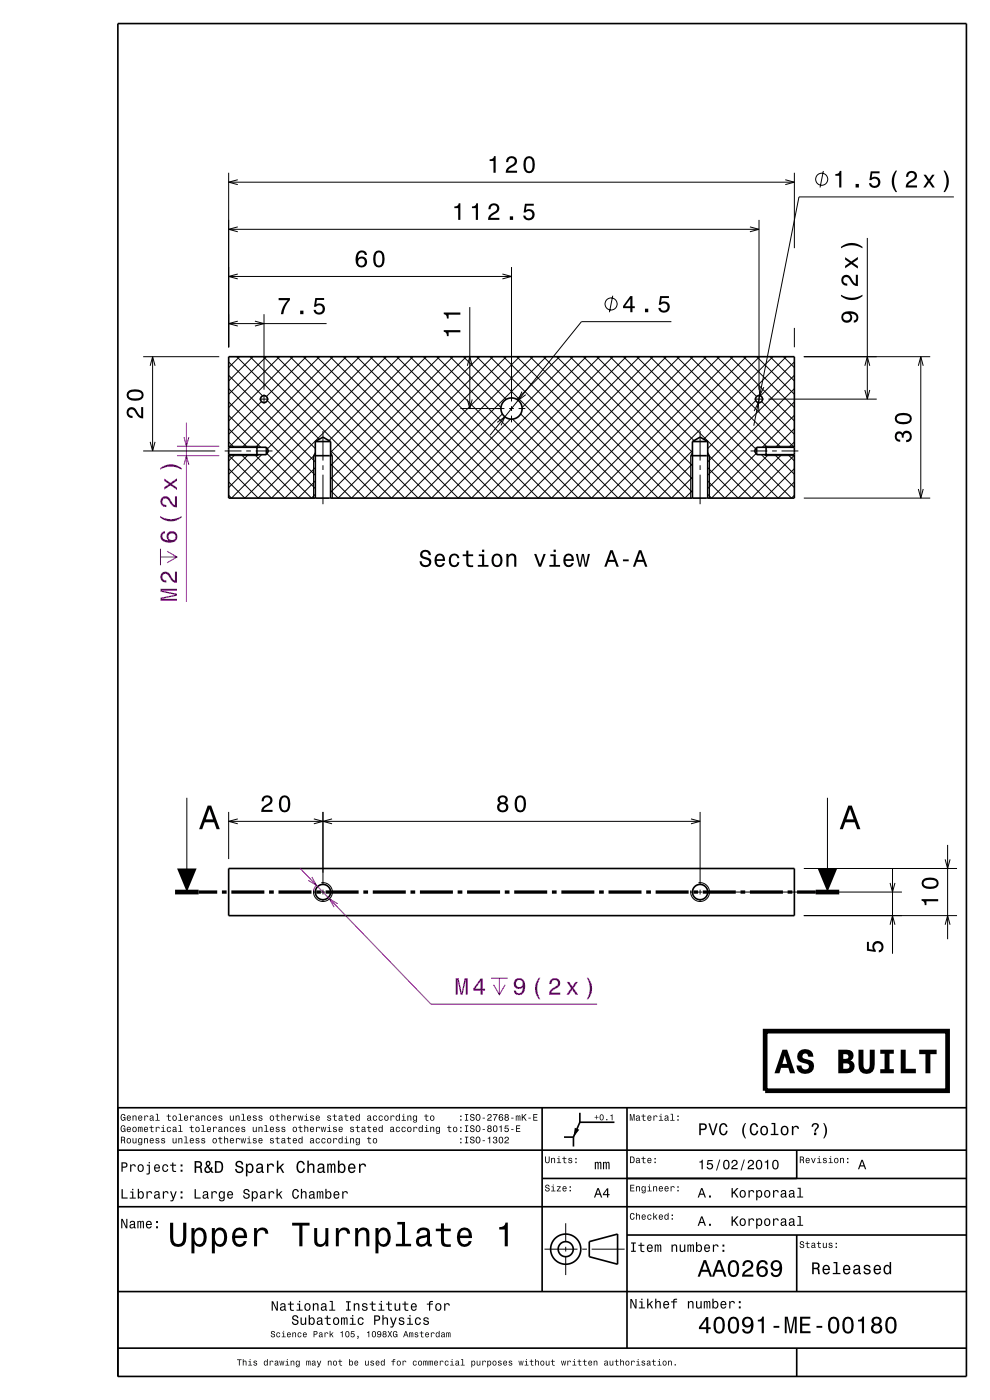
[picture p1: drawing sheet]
<svg xmlns="http://www.w3.org/2000/svg" width="210mm" height="297mm" viewBox="0 0 210 297" stroke-linecap="round" stroke-linejoin="round" font-family="sans-serif">
<g fill="none" stroke="#000" stroke-width=".21">
<path d="M48.5 36.7v37M168.5 36.7v15.9M108.5 56.6v28.6M161 46.6v36.1M30.4 75.7h16.1M48.5 76.8l7.2 7.2M48.5 79.6l18.4 18.4M50.2 75.7l17.5 17.5M50.8 75.7l-2.3 2.3M53.1 75.7l29.9 30 30-30M53.7 75.7l-5.2 5.1M55.9 75.7l30 30 30-30"/>
<path d="M56 66.7v16M56.5 75.7l-8 7.9M58.7 75.7l30 30 17.9-17.9M59.3 75.7l-10.8 10.8M61.5 75.7l30 30 16.8-16.8M62.1 75.7l-13.6 13.6M64.4 75.7l30 30 30-30M65 75.7l-8.5 8.4M67.2 75.7l30 30 30-30M67.8 75.7l-19.2 19.2M70 75.7l30 30 30-30M70.6 75.7l-19.2 19.2"/>
<path d="M72.8 75.7l30 30 30-30M73.5 75.7l-19.3 19.2M75.7 75.7l30 30 30-30M76.3 75.7l-19.6 19.5M78.5 75.7l30 30 30-30M79.1 75.7l-30 30-.6-.6M81.3 75.7l30 30 30-30M81.9 75.7l-30 30-3.4-3.5M84.2 75.7l30 30 30-30M84.8 75.7l-30 30-6.3-6.3M87 75.7l30 30 30-30M87.6 75.7l-17.8 17.8"/>
<path d="M89.8 75.7l30 30 30-30M90.4 75.7l-20.3 20.3 .4 .7v9M92.6 75.7l30 30 30-30M93.2 75.7l-23.1 23.1M95.5 75.7l10.8 10.8M96.1 75.7l-26 25.9M98.3 75.7l9.1 9M98.9 75.7l-28.8 28.8M101.1 75.7l30 30 30-30M101.7 75.7l-30 30-1.6-1.6M104 75.7l30 30 30-30M104.6 75.7l-30 30-4.5-4.5"/>
<path d="M106.8 75.7l30 30 10.1-10.1M107.4 75.7l-30 30-7.3-7.3M109.6 75.7l30 30 7.3-7.3M110.2 75.7l-30 30-10.1-10.1M112.4 75.7l30 30 4.5-4.5M115.3 75.7l30 30 1.6-1.6M118.1 75.7l28.8 28.8M118.7 75.7l-9.1 9M120.9 75.7l26 25.9M121.5 75.7l-10.8 10.8M123.8 75.7l23.1 23.1M126.6 75.7l20.3 20.3-.4 .7v9"/>
<path d="M129.4 75.7l17.8 17.8M132.2 75.7l30 30 6.3-6.3M135.1 75.7l30 30 3.4-3.5M137.9 75.7l30 30 .6-.6M140.7 75.7l19.6 19.5M143.6 75.7l19.2 19.2M146.4 75.7l19.2 19.2M149.2 75.7l19.2 19.2M152 75.7l8.5 8.4M154.9 75.7l13.6 13.6M155.5 75.7l-30 30-16.8-16.8M157.7 75.7l10.8 10.8"/>
<path d="M158.3 75.7l-30 30-17.9-17.9M160.5 75.7l8 7.9M163.4 75.7l5.1 5.1M166.2 75.7l2.3 2.3M166.8 75.7l-17.5 17.5M168.5 79.6l-18.4 18.4M168.5 76.8l-7.2 7.2M168.5 69.6v4.1M170.5 75.7h26.8M30.4 95.7h15.3M47.7 95.7h3.5M48.5 82.4l18.4 18.4"/>
<path d="M48.5 85.3l18.4 18.3M48.5 88.1l6.8 6.8M48.5 90.9l4 4M48.5 93.8l1.1 1.1M48.5 94.7h6l.4 .2M49.8 96.5l-1.3 1.3M51.2 96.5l9.2 9.2 6.5-6.5M52.2 95.7h1M52.7 96.5l-4.2 4.1M54 96.5l9.2 9.2 3.7-3.7M54.2 95.7h3.6M54.9 96.5l-.4 .2h-6"/>
<path d="M55 84.7h2M55.5 85.2l-7 6.9M55.5 96.5l-7 6.9M56 83.7v1.9M56.6 96.2l9.5 9.5 .8-.8M56.7 85l10.2 10.2M66.9 96.4l-9.3 9.3-9.1-9.1M66.9 96l-.4 .7v9M68.5 91.4v6.3M68.5 98.7v1M97.7 86.7h9.3M108 86.7h1"/>
<path d="M108.5 86.2v1M108.5 88.2v1.4M110 86.7h1.4M148.5 91.4v6.3M148.5 98.7v1M150.1 96.4l9.3 9.3 9.1-9.1M150.1 96l.4 .7v9M159.2 95.7h3.6M160 84.7h2M160.3 85l-10.2 10.2M160.4 96.2l-9.5 9.5-.8-.8M161 83.7v1.9"/>
<path d="M161.5 96.5l7 6.9M161.6 85.2l6.9 6.9M162.1 96.5l.4 .2h6M163 96.5l-9.2 9.2-3.7-3.7M163 84.7h23M163.8 95.7h1M164.3 96.5l4.2 4.1M165.8 95.7h3.6M165.8 96.5l-9.2 9.2-6.5-6.5M167.2 96.5l1.3 1.3M168.5 93.8l-1.1 1.1M168.5 90.9l-4 4"/>
<path d="M168.5 88.1l-6.8 6.8M168.5 85.3l-18.4 18.3M168.5 82.4l-18.4 18.4M168.5 94.7h-6l-.4 .2M68.5 100.7v6.3M148.5 100.7v6.3M170.5 105.7h26.8M39.6 169.2v20M48.5 172.2v10M48.5 174.2h100M50.4 173.7l-1.9 .5 1.9 .6M66.6 173.7l1.9 .5-1.9 .6"/>
<path d="M68.5 172.2v15.5M70.4 173.7l-1.9 .5 1.9 .6M146.6 173.7l1.9 .5-1.9 .6M148.5 172.2v15.5M175.5 169.2v20M201 179.2v20M66.4 189.2h.6M68 189.2h1M68.2 187.3a2 2 0 0 1 2.3 1.8 2 2 0 0 1-2.1 2.1 2 2 0 0 1-1.9-2.3M68.5 188.7v1M68.5 190.7v.7M70 189.2h.6"/>
<path d="M146.4 189.2h.6M148 189.2h1M148.2 187.3a2 2 0 0 1 2.3 1.8 2 2 0 0 1-2.1 2.1 2 2 0 0 1-1.9-2.3M148.5 188.7v1M148.5 190.7v.7M150 189.2h41.3M170.5 194.2h32.5M170.5 184.2h32.5M188.8 196.2l.5-2 .5 2M188.8 187.3l.5 1.9 .5-1.9M189.3 184.2v18.1M200.5 182.3l.5 1.9 .5-1.9"/>
<path d="M200.5 196.2l.5-2 .5 2M120 259.5v4M115.5 265h7M120 264.5v1M120 266.5v4M123.5 265h1M125.5 265h7"/>
</g>
<path d="M37.5 96.7h9M37.5 94.7h9M67.1 187.8a2 2 0 0 0-.6 1.8M104.2 207.5h3.5M104.7 208.9l1.2 2.1 1.3-2.1M105.9 207.5v3.5" fill="none" stroke="#800080" stroke-width=".21"/>
<g fill="none" stroke="#000" stroke-width=".35">
<path d="M25 5h180v287h-180zM48.5 75.7h120v30h-120zM48.5 96.5h8M48.5 94.9h8M54.5 94.7v2M56.5 94.9l.5 .8-.5 .8M56.5 94.9v1.6M66.5 96.7h4M66.9 93.7l1.6-1 1.6 1M66.9 93.7v12M66.9 93.7h3.2M70.1 93.7v12"/>
<path d="M146.5 96.7h4M146.9 93.7l1.6-1 1.6 1M146.9 93.7v12M146.9 93.7h3.2M150.1 93.7v12M160.5 96.5h8M160.5 94.9h8M160.5 94.9l-.4 .8 .4 .8M160.5 94.9v1.6M162.5 94.7v2M48.5 184.2h120v10h-120zM25 235h180"/>
<path d="M115 235v39M123 236.1v2M130.3 238.1h-7.3l-1.4 3.1M133 235v51M25 256h180M25 244h180M115 250h90M119.6 241.2h2M121.6 241.2v2M169 244v6M25 274h180M125 263.4l6-1.6v6.4l-6-1.6z"/>
<path d="M133 262h72M169 262v12M25 286h180M169 286v6"/>
<circle cx="56" cy="84.7" r=".75"/>
<circle cx="108.5" cy="86.7" r="2.25"/>
<circle cx="161" cy="84.7" r=".75"/>
<circle cx="68.5" cy="189.2" r="1.62"/>
<circle cx="148.5" cy="189.2" r="1.62"/>
<circle cx="120" cy="265" r="1.6"/>
<circle cx="120" cy="265" r="3.2"/>
</g>
<path d="M37.1 189.2h5M173 189.2h5" fill="none" stroke="#000" stroke-width="1" stroke-linecap="butt"/>
<g fill="none" stroke="#000" stroke-width=".7" stroke-linecap="butt">
<path d="M42.1 189.2h4M47.1 189.2h1M49.1 189.2h7M57.1 189.2h1M59.1 189.2h7M67.1 189.2h1M69.1 189.2h7M77.1 189.2h1M79.1 189.2h7M87.1 189.2h1M89.1 189.2h7M97.1 189.2h1"/>
<path d="M99.1 189.2h7M107.1 189.2h1M109.1 189.2h7M117.1 189.2h1M119.1 189.2h7M127.1 189.2h1M129.1 189.2h7M137.1 189.2h1M139.1 189.2h7M147.1 189.2h1M149.1 189.2h7M157.1 189.2h1"/>
<path d="M159.1 189.2h7M167.1 189.2h1M169.1 189.2h3.9"/>
</g>
<g fill="#000">
<path d="M55.8 169l-.2 .4-.1 .6h.4a.7 .7 0 0 1 .6-.9 .7 .7 0 0 1 .8 .6 .7 .7 0 0 1-.5 .8 1.8 1.8 0 0 0-1.4 1.7h2.4v-.4h-1.9a2.2 2.2 0 0 1 1.5-1.2 1.13 1.13 0 0 0 .1-1.6 1.13 1.13 0 0 0-1.7 0zM59.5 169.2a2.67 2.67 0 0 0 .3 3 1.14 1.14 0 0 0 1.7-.9 2.3 2.3 0 0 0-.6-2.5l-.5-.1-.6 .1zM60 169.2h.7a2.38 2.38 0 0 1 0 2.6h-.7a2.37 2.37 0 0 1 0-2.6z" fill-rule="evenodd"/>
<path d="M105.8 169a.83 .83 0 0 0 .2 1.4 1.11 1.11 0 0 0-.4 1.5 1.11 1.11 0 0 0 1.5 .4 1.03 1.03 0 0 0 .7-1 1.03 1.03 0 0 0-.5-.9 .88 .88 0 0 0 .4-1.1 .88 .88 0 0 0-1.1-.6zM105.9 171.3a.71 .71 0 0 1 1.4 0 .71 .71 0 0 1-1.4 0zM106 169.7a.6 .6 0 0 1 1.2 0 .6 .6 0 0 1-1.2 0zM109.5 169.2a2.67 2.67 0 0 0 .3 3 1.14 1.14 0 0 0 1.7-.9 2.3 2.3 0 0 0-.6-2.5l-.5-.1-.6 .1zM110 169.2h.7a2.37 2.37 0 0 1 0 2.6h-.7a2.38 2.38 0 0 1 0-2.6z" fill-rule="evenodd"/>
<path d="M37.6 184.2h4.1l-2.1 5z" fill-rule="evenodd"/>
<path d="M173.4 184.2h4.2l-2.1 5z" fill-rule="evenodd"/>
<path d="M195.5 190.7v.4a.77 .77 0 0 1 .7 .9h.3v-.8h2.5v-.5zM195.9 186.5a1.13 1.13 0 0 0-.4 1.2 1.13 1.13 0 0 0 1 .8 2.28 2.28 0 0 0 2.5-.6 1.14 1.14 0 0 0-.9-1.7 2.85 2.85 0 0 0-2.2 .3zM196 187a2.38 2.38 0 0 1 2.6 0v.7a2.37 2.37 0 0 1-2.6 0z" fill-rule="evenodd"/>
<path d="M183.9 199.8h.4v1.5l1 .2a1.21 1.21 0 0 1 .5-1.8 1.21 1.21 0 0 1 1.7 .9 1.21 1.21 0 0 1-1.1 1.5v-.5a.8 .8 0 0 0 .4-1.2 .8 .8 0 0 0-1.3-.1 .8 .8 0 0 0 .3 1.3v.4l-1.9-.3z" fill-rule="evenodd"/>
<path d="M25.7 236.5l-.1 .2a.65 .65 0 0 0 0 .8 .65 .65 0 0 0 .7 .2l.2-.1 .1 .1v-.7h-.5v.2h.3l-.2 .4a.56 .56 0 0 1-.4-.6 .56 .56 0 0 1 .4-.5l.2 .3h.2l-.3-.5zM27 236.8a.53 .53 0 0 0-.1 .8 .53 .53 0 0 0 .8 0l.1-.2-.6 .2-.1-.3 .7-.1a.45 .45 0 0 0-.3-.5 .45 .45 0 0 0-.5 .1zM27.1 236.9l.3-.1 .2 .3h-.5zM28.1 236.7v1h.2v-.6a.25 .25 0 0 1 .2-.3 .25 .25 0 0 1 .3 .3v.6h.2v-.7a.35 .35 0 0 0-.3-.4 .35 .35 0 0 0-.4 .2v-.1zM29.4 236.8a.54 .54 0 0 0-.1 .8 .54 .54 0 0 0 .8 0l.1-.2-.5 .2-.2-.3 .7-.1a.45 .45 0 0 0-.2-.5 .45 .45 0 0 0-.6 .1zM29.6 236.9l.3-.1 .1 .3h-.5zM30.6 236.7v1h.2l.1-.8 .3-.1 .3 .2a.36 .36 0 0 0-.3-.4 .36 .36 0 0 0-.4 .2v-.1zM31.9 236.7l-.1 .3h.1a.22 .22 0 0 1 .3-.2 .22 .22 0 0 1 .1 .3 .41 .41 0 0 0-.5 .1 .41 .41 0 0 0 .1 .6l.5-.2 .3 .1v-.1l-.2-.9zM31.9 237.4a.25 .25 0 0 1 .5 0 .25 .25 0 0 1-.5 0zM33.1 236.3v.1h.2v1.2h-.3v.1h.9v-.1h-.4v-1.3zM35.6 236.4v.3h-.3v.1h.3l.1 .9 .5 .1v-.2h-.3l-.1-.2v-.6h.4v-.1h-.4v-.3zM36.7 236.8a.53 .53 0 0 0 0 .8 .53 .53 0 0 0 .8-.1v-.3a.48 .48 0 0 0-.2-.5 .48 .48 0 0 0-.6 .1zM36.8 236.9a.35 .35 0 0 1 .5 .3 .35 .35 0 0 1-.5 .3zM37.9 236.3v.1h.3v1.2h-.4v.1h.9v-.1h-.3v-1.3zM39.1 236.8a.53 .53 0 0 0 0 .8 .53 .53 0 0 0 .7 0l.1-.2-.5 .2-.2-.3 .7-.1a.45 .45 0 0 0-.2-.5 .45 .45 0 0 0-.6 .1zM39.3 236.9l.3-.1 .1 .3h-.5zM40.3 236.7v1h.2l.1-.8 .3-.1 .3 .2a.36 .36 0 0 0-.3-.4 .36 .36 0 0 0-.4 .2v-.1zM41.6 236.7l-.1 .3h.1a.22 .22 0 0 1 .3-.2 .22 .22 0 0 1 .2 .3 .39 .39 0 0 0-.6 .1 .39 .39 0 0 0 .3 .6l.3-.2 .3 .1v-.1l-.2-.9zM41.6 237.4a.25 .25 0 0 1 .5 0 .25 .25 0 0 1-.5 0zM42.7 236.7v1h.2v-.6a.25 .25 0 0 1 .2-.3 .25 .25 0 0 1 .3 .3v.6h.1v-.7a.35 .35 0 0 0-.2-.4 .35 .35 0 0 0-.4 .2v-.1zM44 236.8a.53 .53 0 0 0-.1 .8 .53 .53 0 0 0 .8-.1l.1-.1h-.2l-.1 .2a.35 .35 0 0 1-.4-.4 .35 .35 0 0 1 .5-.3l.2 .1-.3-.3zM45.2 236.8a.54 .54 0 0 0-.1 .8 .54 .54 0 0 0 .8 0l.1-.2-.6 .2-.1-.3 .7-.1a.45 .45 0 0 0-.2-.5 .45 .45 0 0 0-.6 .1zM45.4 236.9l.2-.1 .2 .3h-.5zM46.5 236.7l-.1 .1a.56 .56 0 0 0 .6 .6 .25 .25 0 0 1-.2 .2 .25 .25 0 0 1-.3-.2h-.2a.39 .39 0 0 0 .6 .4 .39 .39 0 0 0 .1-.6l-.4-.2a.21 .21 0 0 1 .1-.3 .21 .21 0 0 1 .3 .2h.2l-.3-.3zM48.8 236.7v.7a.35 .35 0 0 0 .2 .4 .35 .35 0 0 0 .4-.2v.1h.2v-1h-.2v.7l-.3 .2-.2-.1v-.8zM50 236.7v1h.2v-.6a.25 .25 0 0 1 .2-.3 .25 .25 0 0 1 .2 .3v.6h.2v-.7a.35 .35 0 0 0-.2-.4 .35 .35 0 0 0-.5 .2v-.1zM51.3 236.3v.1h.2v1.2h-.3v.1h.9v-.1h-.4v-1.3zM52.5 236.8a.53 .53 0 0 0-.1 .8 .53 .53 0 0 0 .8 0l.1-.2-.6 .2-.1-.3 .7-.1a.45 .45 0 0 0-.3-.5 .45 .45 0 0 0-.5 .1zM52.6 236.9l.3-.1 .2 .3h-.5zM53.7 236.7v.1a.56 .56 0 0 0 .6 .6 .25 .25 0 0 1-.3 .2 .25 .25 0 0 1-.2-.2h-.2a.39 .39 0 0 0 .5 .4 .39 .39 0 0 0 .2-.6l-.4-.2a.22 .22 0 0 1 .1-.3 .22 .22 0 0 1 .3 .2h.1l-.2-.3zM54.9 236.7v.1a.57 .57 0 0 0 .6 .6 .25 .25 0 0 1-.2 .2 .25 .25 0 0 1-.3-.2h-.2a.39 .39 0 0 0 .6 .4 .39 .39 0 0 0 .1-.6l-.4-.2a.21 .21 0 0 1 .1-.3 .21 .21 0 0 1 .3 .2h.2l-.3-.3zM57.3 236.8a.53 .53 0 0 0 0 .8 .53 .53 0 0 0 .8-.1l.1-.3a.48 .48 0 0 0-.3-.5 .48 .48 0 0 0-.6 .1zM57.5 236.9a.35 .35 0 0 1 .5 .3 .35 .35 0 0 1-.5 .3zM58.7 236.4v.3h-.3v.1h.3l.1 .9 .5 .1v-.2h-.4v-.2v-.6h.4v-.1h-.4v-.3zM59.7 236.3v1.4h.2v-.6a.25 .25 0 0 1 .2-.3 .25 .25 0 0 1 .3 .3v.6h.1v-.7a.35 .35 0 0 0-.2-.4 .35 .35 0 0 0-.4 .2v-.5zM61 236.8a.54 .54 0 0 0-.1 .8 .54 .54 0 0 0 .8 0l.1-.2-.6 .2-.1-.3 .7-.1a.45 .45 0 0 0-.3-.5 .45 .45 0 0 0-.5 .1zM61.1 236.9l.3-.1 .2 .3h-.5zM62.2 236.7v1h.2v-.8l.3-.1 .3 .2a.36 .36 0 0 0-.2-.4 .36 .36 0 0 0-.5 .2v-.1zM63.2 236.7l.2 1h.2l.2-.9 .1 .9h.2l.3-1h-.2l-.2 .9-.2-.9h-.1l-.2 .9-.2-.9zM64.6 236.7v.1h.3v.8h-.3v.1h.9v-.1h-.4v-.9zM64.9 236.3v.2h.2v-.2zM65.9 236.7l-.1 .1a.57 .57 0 0 0 .6 .6 .25 .25 0 0 1-.2 .2 .25 .25 0 0 1-.3-.2h-.1a.39 .39 0 0 0 .5 .4 .39 .39 0 0 0 .1-.6l-.4-.2a.21 .21 0 0 1 .2-.3 .21 .21 0 0 1 .2 .2h.2l-.3-.3zM67.1 236.8a.53 .53 0 0 0-.1 .8 .53 .53 0 0 0 .8 0v-.2l-.5 .2-.2-.3 .7-.1a.45 .45 0 0 0-.2-.5 .45 .45 0 0 0-.5 .1zM67.2 236.9l.3-.1 .2 .3h-.6zM69.5 236.7l-.1 .1a.57 .57 0 0 0 .7 .6 .25 .25 0 0 1-.3 .2 .25 .25 0 0 1-.2-.2h-.2a.39 .39 0 0 0 .5 .4 .39 .39 0 0 0 .2-.6l-.5-.2a.21 .21 0 0 1 .2-.3 .21 .21 0 0 1 .3 .2h.1l-.2-.3zM70.9 236.4v.3h-.3v.1h.3v.9l.5 .1v-.2h-.3l-.1-.2v-.6h.4v-.1h-.4v-.3zM72 236.7l-.2 .3h.2a.22 .22 0 0 1 .3-.2 .22 .22 0 0 1 .1 .3 .41 .41 0 0 0-.5 .1 .41 .41 0 0 0 .1 .6l.5-.2 .2 .1v-.1l-.2-.9zM72 237.4a.25 .25 0 0 1 .5 0 .25 .25 0 0 1-.5 0zM73.3 236.4v.3h-.3v.1h.3l.1 .9 .5 .1v-.2h-.4v-.2v-.6h.4v-.1h-.4v-.3zM74.4 236.8a.54 .54 0 0 0-.1 .8 .54 .54 0 0 0 .8 0v-.2l-.5 .2-.2-.3 .7-.1a.45 .45 0 0 0-.2-.5 .45 .45 0 0 0-.5 .1zM74.5 236.9l.3-.1 .1 .3h-.5zM75.5 236.8a.55 .55 0 0 0-.1 .6 .55 .55 0 0 0 .6 .3l.1-.1v.1h.2v-1.4h-.2v.5l-.3-.2zM75.7 236.9l.1-.1a.39 .39 0 0 1 .3 .4 .39 .39 0 0 1-.3 .4l-.2-.2zM78 236.7l-.1 .3h.2a.22 .22 0 0 1 .2-.2 .22 .22 0 0 1 .2 .3 .39 .39 0 0 0-.6 .1 .39 .39 0 0 0 .3 .6l.4-.2 .2 .1-.1-.8-.2-.3zM78.1 237.4a.24 .24 0 0 1 .4 0 .24 .24 0 0 1-.4 0zM79.2 236.8a.53 .53 0 0 0-.1 .8 .53 .53 0 0 0 .9-.1v-.1h-.2l-.1 .2a.35 .35 0 0 1-.4-.4 .35 .35 0 0 1 .5-.3l.2 .1-.3-.3zM80.4 236.8a.53 .53 0 0 0 0 .8 .53 .53 0 0 0 .8-.1v-.1h-.2l-.1 .2a.37 .37 0 0 1-.4-.4 .37 .37 0 0 1 .5-.4l.2 .2-.3-.3zM81.6 236.8a.53 .53 0 0 0 0 .8 .53 .53 0 0 0 .8-.1v-.3a.48 .48 0 0 0-.2-.5 .48 .48 0 0 0-.6 .1zM81.8 236.9a.35 .35 0 0 1 .5 .3 .35 .35 0 0 1-.5 .3zM82.8 236.7v1h.2l.1-.8 .3-.1 .3 .2a.36 .36 0 0 0-.3-.4 .36 .36 0 0 0-.4 .2v-.1zM84 236.8a.55 .55 0 0 0-.1 .6 .55 .55 0 0 0 .6 .3l.1-.1v.1h.2v-1.4h-.2v.5l-.3-.2zM84.2 236.9l.1-.1a.39 .39 0 0 1 .3 .4 .39 .39 0 0 1-.3 .4l-.2-.2zM85.3 236.7v.1h.3v.8h-.4v.1h.9v-.1h-.4v-.9zM85.6 236.3v.2h.1v-.2zM86.4 236.7v1h.2v-.6a.25 .25 0 0 1 .2-.3 .25 .25 0 0 1 .3 .3v.6h.2v-.7a.36 .36 0 0 0-.3-.4 .36 .36 0 0 0-.4 .2v-.1zM87.7 236.8a.55 .55 0 0 0-.2 .6 .55 .55 0 0 0 .7 .3l.1-.1a.29 .29 0 0 1-.1 .4 .29 .29 0 0 1-.4-.2h-.2a.44 .44 0 0 0 .5 .4 .44 .44 0 0 0 .4-.5v-1h-.2v.1l-.3-.2zM87.8 236.9l.1-.1a.39 .39 0 0 1 .4 .4 .39 .39 0 0 1-.4 .4l-.1-.2zM90.3 236.4v.3h-.3v.1h.3l.1 .9 .5 .1v-.2h-.4v-.2v-.6h.4v-.1h-.4v-.3zM91.3 236.8a.53 .53 0 0 0 0 .8 .53 .53 0 0 0 .8-.1l.1-.3a.48 .48 0 0 0-.3-.5 .48 .48 0 0 0-.6 .1zM91.5 236.9a.35 .35 0 0 1 .5 .3 .35 .35 0 0 1-.5 .3zM97.6 237.4v.3h.3v-.3zM97.6 236.7v.3h.3v-.3zM98.6 236.3v.2h.3v1.1h-.3v.1h.7v-.1h-.2v-1.1h.2v-.2zM99.9 236.4a.5 .5 0 0 0-.1 .6 .5 .5 0 0 0 .6 .2 .3 .3 0 0 1-.2 .4 .3 .3 0 0 1-.3-.3h-.2a.48 .48 0 0 0 .4 .6 .48 .48 0 0 0 .5-.5 .48 .48 0 0 0-.5-.5 .27 .27 0 0 1-.1-.3 .27 .27 0 0 1 .3-.2 .27 .27 0 0 1 .2 .4h.2l-.1-.2-.2-.3zM101 236.5l-.1 .2a.65 .65 0 0 0 0 .8 .65 .65 0 0 0 .7 .2 .73 .73 0 0 0 .4-.8 .73 .73 0 0 0-.8-.5zM101.3 236.5a.54 .54 0 0 1 .4 .5 .54 .54 0 0 1-.4 .6l-.2-.6zM102.4 237.1v.2h.5v-.2zM103.5 236.5l-.1 .3h.2a.3 .3 0 0 1 .3-.3 .3 .3 0 0 1 .3 .4 .3 .3 0 0 1-.4 .2l-.4 .3-.1 .3h1v-.1l-.7-.1a.75 .75 0 0 0 .6-1.1l-.4-.1zM104.6 236.4v.2h.7l-.5 .8v.3h.2l.5-1.3zM106 236.4a.84 .84 0 0 0 .3 1.4 .46 .46 0 0 0 .4-.6 .46 .46 0 0 0-.7-.2l.2-.5 .5 .2-.2-.3zM106 237.3a.3 .3 0 0 1 .6 0 .3 .3 0 0 1-.6 0zM107.2 236.4l-.2 .4 .2 .2a.44 .44 0 0 0-.1 .6 .44 .44 0 0 0 .7 0 .44 .44 0 0 0-.1-.6 .4 .4 0 0 0 .1-.6 .4 .4 0 0 0-.6 0zM107.2 237.4a.3 .3 0 0 1 .6 0 .3 .3 0 0 1-.6 0zM107.2 236.7a.25 .25 0 0 1 .5 0 .25 .25 0 0 1-.5 0zM108.4 237.1v.2h.5v-.2zM109.4 236.7v1h.2v-.8l.1-.1 .1 .9h.2v-.8l.1-.1 .1 .9h.2l-.1-1.1-.3 .2-.2-.2-.2 .2zM110.7 236.3v1.4h.2v-.5l.1-.1 .5 .6h.2l-.5-.8 .5-.6h-.2l-.6 .7v-.7zM112.1 237.1v.2h.5v-.2zM113.1 236.3v1.4h.9v-.1h-.7v-.5h.6v-.2h-.6v-.4h.7v-.2z" fill-rule="evenodd"/>
<path d="M25.7 238.9l-.1 .2a.65 .65 0 0 0 0 .8 .65 .65 0 0 0 .7 .2l.2-.1 .1 .1v-.7h-.5v.2h.3l-.2 .4a.56 .56 0 0 1-.4-.6 .56 .56 0 0 1 .4-.5l.2 .3h.2l-.3-.5zM27 239.2a.53 .53 0 0 0-.1 .8 .53 .53 0 0 0 .8 0l.1-.2-.6 .2-.1-.3 .7-.1a.45 .45 0 0 0-.3-.5 .45 .45 0 0 0-.5 .1zM27.1 239.3l.3-.1 .2 .3h-.5zM28.2 239.2a.53 .53 0 0 0 0 .8 .53 .53 0 0 0 .8-.1v-.3a.48 .48 0 0 0-.2-.5 .48 .48 0 0 0-.6 .1zM28.3 239.3a.35 .35 0 0 1 .5 .3 .35 .35 0 0 1-.5 .3zM29.3 239.1v1h.1v-.8l.2-.1 .1 .9h.1v-.8l.2-.1 .1 .9h.1l-.1-1.1-.3 .2-.2-.2-.2 .2zM30.6 239.2a.54 .54 0 0 0 0 .8 .54 .54 0 0 0 .7 0l.1-.2-.5 .2-.2-.3 .7-.1a.45 .45 0 0 0-.2-.5 .45 .45 0 0 0-.6 .1zM30.8 239.3l.3-.1 .1 .3h-.5zM32 238.8v.3h-.3v.1h.3l.1 .9 .5 .1v-.2h-.4v-.2v-.6h.4v-.1h-.4v-.3zM33 239.1v1h.2l.1-.8 .3-.1 .3 .2a.36 .36 0 0 0-.3-.4 .36 .36 0 0 0-.4 .2v-.1zM34.3 239.1v.1h.3v.8h-.4v.1h.9v-.1h-.4v-.9zM34.6 238.7v.2h.1v-.2zM35.5 239.2a.53 .53 0 0 0-.1 .8 .53 .53 0 0 0 .8-.1l.1-.1h-.2l-.1 .2a.37 .37 0 0 1-.4-.4 .37 .37 0 0 1 .4-.4l.3 .2-.3-.3zM36.7 239.1l-.1 .3h.2a.22 .22 0 0 1 .3-.2 .22 .22 0 0 1 .1 .3 .39 .39 0 0 0-.6 .1 .39 .39 0 0 0 .3 .6l.4-.2 .2 .1v-.1l-.2-.9zM36.8 239.8a.24 .24 0 0 1 .4 0 .24 .24 0 0 1-.4 0zM37.9 238.7v.1h.3v1.2h-.4v.1h.9v-.1h-.3v-1.3zM40.5 238.8v.3h-.3v.1h.3l.1 .9 .5 .1v-.2h-.4v-.2v-.6h.4v-.1h-.4v-.3zM41.6 239.2a.53 .53 0 0 0-.1 .8 .53 .53 0 0 0 .8-.1l.1-.3a.48 .48 0 0 0-.3-.5 .48 .48 0 0 0-.5 .1zM41.7 239.3a.35 .35 0 0 1 .5 .3 .35 .35 0 0 1-.5 .3zM42.8 238.7v.1h.2v1.2h-.3v.1h.9v-.1h-.4v-1.3zM44 239.2a.53 .53 0 0 0-.1 .8 .53 .53 0 0 0 .8 0l.1-.2-.6 .2-.1-.3 .7-.1a.45 .45 0 0 0-.3-.5 .45 .45 0 0 0-.5 .1zM44.1 239.3l.3-.1 .2 .3h-.5zM45.2 239.1v1h.2v-.8l.3-.1 .3 .2a.36 .36 0 0 0-.2-.4 .36 .36 0 0 0-.5 .2v-.1zM46.5 239.1l-.2 .3h.2a.22 .22 0 0 1 .3-.2 .22 .22 0 0 1 .1 .3 .39 .39 0 0 0-.6 .1 .39 .39 0 0 0 .3 .6l.4-.2 .2 .1v-.1l-.2-.9zM46.5 239.8a.25 .25 0 0 1 .5 0 .25 .25 0 0 1-.5 0zM47.5 239.1v1h.2v-.7l.3-.2 .2 .1v.8h.2v-.7a.36 .36 0 0 0-.3-.4 .36 .36 0 0 0-.4 .2v-.1zM48.9 239.2a.53 .53 0 0 0-.1 .8 .53 .53 0 0 0 .8-.1v-.1h-.1l-.1 .2a.35 .35 0 0 1-.5-.4 .35 .35 0 0 1 .5-.3l.2 .1-.2-.3zM50.1 239.2a.54 .54 0 0 0-.1 .8 .54 .54 0 0 0 .8 0v-.2l-.5 .2-.2-.3 .7-.1a.45 .45 0 0 0-.2-.5 .45 .45 0 0 0-.5 .1zM50.2 239.3l.3-.1 .2 .3h-.6zM51.3 239.1l-.1 .1a.56 .56 0 0 0 .7 .6 .25 .25 0 0 1-.3 .2 .25 .25 0 0 1-.2-.2h-.2a.39 .39 0 0 0 .5 .4 .39 .39 0 0 0 .2-.6l-.5-.2a.21 .21 0 0 1 .2-.3 .21 .21 0 0 1 .2 .2h.2l-.2-.3zM53.6 239.1v.7a.35 .35 0 0 0 .3 .4 .35 .35 0 0 0 .4-.2v.1h.2v-1h-.2v.7l-.3 .2-.2-.1v-.8zM54.8 239.1v1h.2v-.7l.3-.2 .2 .1v.8h.2v-.7a.35 .35 0 0 0-.3-.4 .35 .35 0 0 0-.4 .2v-.1zM56.1 238.7v.1h.3v1.2h-.4v.1h.9v-.1h-.3v-1.3zM57.4 239.2a.53 .53 0 0 0-.1 .8 .53 .53 0 0 0 .8 0v-.2l-.5 .2-.2-.3 .7-.1a.45 .45 0 0 0-.2-.5 .45 .45 0 0 0-.5 .1zM57.5 239.3l.3-.1 .1 .3h-.5zM58.6 239.1l-.1 .1a.56 .56 0 0 0 .6 .6 .25 .25 0 0 1-.2 .2 .25 .25 0 0 1-.3-.2h-.1a.39 .39 0 0 0 .5 .4 .39 .39 0 0 0 .1-.6l-.4-.2a.21 .21 0 0 1 .2-.3 .21 .21 0 0 1 .2 .2h.2l-.2-.3zM59.8 239.1l-.1 .1a.56 .56 0 0 0 .7 .6 .25 .25 0 0 1-.3 .2 .25 .25 0 0 1-.2-.2h-.2a.39 .39 0 0 0 .5 .4 .39 .39 0 0 0 .2-.6l-.5-.2a.21 .21 0 0 1 .2-.3 .21 .21 0 0 1 .2 .2h.2l-.2-.3zM62.2 239.2a.53 .53 0 0 0 0 .8 .53 .53 0 0 0 .8-.1v-.3a.48 .48 0 0 0-.2-.5 .48 .48 0 0 0-.6 .1zM62.3 239.3a.35 .35 0 0 1 .5 .3 .35 .35 0 0 1-.5 .3zM63.6 238.8v.3h-.3v.1h.3v.9l.6 .1v-.2h-.4v-.2v-.6h.4v-.1h-.4v-.3zM64.6 238.7v1.4h.1v-.7l.3-.2 .2 .1v.8h.2v-.7a.35 .35 0 0 0-.2-.4 .35 .35 0 0 0-.5 .2v-.5zM65.9 239.2a.54 .54 0 0 0-.1 .8 .54 .54 0 0 0 .8 0v-.2l-.5 .2-.2-.3 .7-.1a.45 .45 0 0 0-.2-.5 .45 .45 0 0 0-.5 .1zM66 239.3l.3-.1 .1 .3h-.5zM67 239.1v1h.2l.1-.8 .3-.1 .3 .2a.36 .36 0 0 0-.3-.4 .36 .36 0 0 0-.4 .2v-.1zM68 239.1l.3 1h.1l.2-.9 .2 .9h.1l.3-1h-.2l-.1 .9-.2-.9h-.2l-.1 .9-.2-.9zM69.5 239.1v.1h.3v.8h-.4v.1h.9v-.1h-.3v-.9zM69.8 238.7v.2h.2v-.2zM70.7 239.1v.1a.56 .56 0 0 0 .6 .6 .25 .25 0 0 1-.3 .2 .25 .25 0 0 1-.2-.2h-.2a.39 .39 0 0 0 .5 .4 .39 .39 0 0 0 .2-.6l-.4-.2a.21 .21 0 0 1 .1-.3 .21 .21 0 0 1 .3 .2h.1l-.2-.3zM71.9 239.2a.53 .53 0 0 0-.1 .8 .53 .53 0 0 0 .8 0l.1-.2-.5 .2-.2-.3 .7-.1a.45 .45 0 0 0-.2-.5 .45 .45 0 0 0-.6 .1zM72.1 239.3l.3-.1 .1 .3h-.5zM74.4 239.1l-.1 .1a.56 .56 0 0 0 .6 .6 .25 .25 0 0 1-.2 .2 .25 .25 0 0 1-.3-.2h-.1a.39 .39 0 0 0 .5 .4 .39 .39 0 0 0 .1-.6l-.4-.2a.21 .21 0 0 1 .2-.3 .21 .21 0 0 1 .2 .2h.2l-.3-.3zM75.7 238.8v.3h-.3v.1h.3l.1 .9 .5 .1v-.2h-.4v-.2v-.6h.4v-.1h-.4v-.3zM76.8 239.1l-.1 .3h.2a.22 .22 0 0 1 .2-.2 .22 .22 0 0 1 .2 .3 .39 .39 0 0 0-.6 .1 .39 .39 0 0 0 .3 .6l.3-.2 .3 .1v-.1l-.2-.9zM76.8 239.8a.25 .25 0 0 1 .5 0 .25 .25 0 0 1-.5 0zM78.1 238.8v.3h-.3v.1h.3l.1 .9 .5 .1v-.2h-.3l-.1-.2v-.6h.4v-.1h-.4v-.3zM79.2 239.2a.53 .53 0 0 0-.1 .8 .53 .53 0 0 0 .8 0l.1-.2-.6 .2-.1-.3 .7-.1a.45 .45 0 0 0-.2-.5 .45 .45 0 0 0-.6 .1zM79.4 239.3l.3-.1 .1 .3h-.5zM80.4 239.2a.55 .55 0 0 0-.2 .6 .55 .55 0 0 0 .7 .3l.1-.1v.1h.2v-1.4h-.2v.5l-.3-.2zM80.5 239.3l.1-.1a.39 .39 0 0 1 .4 .4 .39 .39 0 0 1-.4 .4l-.1-.2zM82.9 239.1l-.1 .3h.1a.22 .22 0 0 1 .3-.2 .22 .22 0 0 1 .2 .3 .39 .39 0 0 0-.6 .1 .39 .39 0 0 0 .3 .6l.3-.2 .3 .1-.2-.9-.1-.2zM82.9 239.8a.25 .25 0 0 1 .5 0 .25 .25 0 0 1-.5 0zM84.1 239.2a.53 .53 0 0 0-.1 .8 .53 .53 0 0 0 .8-.1l.1-.1h-.2l-.1 .2a.35 .35 0 0 1-.5-.4 .35 .35 0 0 1 .5-.3l.2 .1-.2-.3zM85.3 239.2a.53 .53 0 0 0-.1 .8 .53 .53 0 0 0 .8-.1l.1-.1h-.2l-.1 .2a.37 .37 0 0 1-.5-.4 .37 .37 0 0 1 .5-.4l.3 .2-.3-.3zM86.5 239.2a.53 .53 0 0 0-.1 .8 .53 .53 0 0 0 .9-.1v-.3a.48 .48 0 0 0-.2-.5 .48 .48 0 0 0-.6 .1zM86.6 239.3a.35 .35 0 0 1 .5 .3 .35 .35 0 0 1-.5 .3zM87.7 239.1v1h.2v-.8l.3-.1 .3 .2a.36 .36 0 0 0-.2-.4 .36 .36 0 0 0-.4 .2v-.1zM88.9 239.2a.55 .55 0 0 0-.2 .6 .55 .55 0 0 0 .7 .3l.1-.1v.1h.2v-1.4h-.2v.5l-.3-.2zM89 239.3l.1-.1a.39 .39 0 0 1 .4 .4 .39 .39 0 0 1-.4 .4l-.1-.2zM90.1 239.1v.1h.3v.8h-.3v.1h.9v-.1h-.4v-.9zM90.4 238.7v.2h.2v-.2zM91.3 239.1v1h.1l.1-.7 .2-.2 .2 .1v.8h.2v-.7a.36 .36 0 0 0-.2-.4 .36 .36 0 0 0-.5 .2v-.1zM92.5 239.2a.55 .55 0 0 0-.1 .6 .55 .55 0 0 0 .6 .3l.2-.1a.29 .29 0 0 1-.2 .4 .29 .29 0 0 1-.4-.2h-.1a.44 .44 0 0 0 .5 .4 .44 .44 0 0 0 .3-.5v-1h-.1v.1l-.4-.2zM92.7 239.3l.1-.1a.39 .39 0 0 1 .4 .4 .39 .39 0 0 1-.4 .4l-.2-.2zM95.1 238.8v.3h-.3v.1h.3l.1 .9 .5 .1v-.2h-.3l-.1-.2v-.6h.4v-.1h-.4v-.3zM96.2 239.2a.53 .53 0 0 0 0 .8 .53 .53 0 0 0 .8-.1v-.3a.48 .48 0 0 0-.2-.5 .48 .48 0 0 0-.6 .1zM96.3 239.3a.35 .35 0 0 1 .5 .3 .35 .35 0 0 1-.5 .3zM97.6 239.8v.3h.3v-.3zM97.6 239.1v.3h.3v-.3zM98.6 238.7v.2h.3v1.1h-.3v.1h.7v-.1h-.2v-1.1h.2v-.2zM99.9 238.8a.5 .5 0 0 0-.1 .6 .5 .5 0 0 0 .6 .2 .3 .3 0 0 1-.2 .4 .3 .3 0 0 1-.3-.3h-.2a.48 .48 0 0 0 .4 .6 .48 .48 0 0 0 .5-.5 .48 .48 0 0 0-.5-.5 .27 .27 0 0 1-.1-.3 .27 .27 0 0 1 .3-.2 .27 .27 0 0 1 .2 .4h.2l-.1-.2-.2-.3zM101 238.9l-.1 .2a.65 .65 0 0 0 0 .8 .65 .65 0 0 0 .7 .2 .73 .73 0 0 0 .4-.8 .73 .73 0 0 0-.8-.5zM101.3 238.9a.54 .54 0 0 1 .4 .5 .54 .54 0 0 1-.4 .6l-.2-.6zM102.4 239.5v.2h.5v-.2zM103.5 238.8l-.1 .4 .2 .2a.44 .44 0 0 0-.1 .6 .44 .44 0 0 0 .7 0 .44 .44 0 0 0-.1-.6 .4 .4 0 0 0 0-.6 .4 .4 0 0 0-.6 0zM103.5 239.8a.3 .3 0 0 1 .6 0 .3 .3 0 0 1-.6 0zM103.6 239.1a.25 .25 0 0 1 .5 0 .25 .25 0 0 1-.5 0zM104.7 238.9l-.1 .6a.57 .57 0 0 0 .4 .7 .71 .71 0 0 0 .6-.8 .71 .71 0 0 0-.8-.6zM104.9 238.9a.57 .57 0 0 1 .5 .5 .57 .57 0 0 1-.4 .6l-.2-.3zM105.9 239v.1h.3v1h.2v-1.4zM107.1 238.8l-.1 .7h.2a.32 .32 0 0 1 .5-.1 .32 .32 0 0 1-.1 .5 .32 .32 0 0 1-.4-.1h-.2a.48 .48 0 0 0 .6 .4 .48 .48 0 0 0 .3-.7 .48 .48 0 0 0-.7-.2l.1-.4h.6v-.1zM108.4 239.5v.2h.5v-.2zM109.5 238.7v1.4h.9v-.1h-.7v-.5h.6v-.2h-.6v-.4h.6v-.2z" fill-rule="evenodd"/>
<path d="M121.9 239.3l1 .4-1.3 1.5z" fill-rule="evenodd"/>
<path d="M126.5 236.6v.4h-.4v.1h.4v.4h.1v-.4h.4v-.1h-.4v-.4zM127.3 236.6l-.1 .4a.5 .5 0 0 0 .4 .7 .64 .64 0 0 0 .5-.7 .64 .64 0 0 0-.7-.6zM127.5 236.6a.48 .48 0 0 1 .4 .4 .48 .48 0 0 1-.4 .5l-.1-.5zM128.6 237.4v.3h.2v-.3zM129.5 236.6v.2h.3v.9h.1v-1.3z" fill-rule="evenodd"/>
<path d="M133.6 236.3v1.4h.2v-1.2l.2 1.2h.2l.3-1.2v1.2h.1v-1.4h-.2l-.3 1.3-.2-1.3zM135 236.7l-.1 .3h.2a.22 .22 0 0 1 .2-.2 .22 .22 0 0 1 .2 .3 .39 .39 0 0 0-.6 .1 .39 .39 0 0 0 .3 .6l.3-.2 .3 .1-.1-.8-.2-.3zM135.1 237.4a.24 .24 0 0 1 .4 0 .24 .24 0 0 1-.4 0zM136.4 236.4v.3h-.4v.1h.4v.9l.5 .1v-.2h-.3l-.1-.2v-.6h.4v-.1h-.4v-.3zM137.4 236.8a.54 .54 0 0 0-.1 .8 .54 .54 0 0 0 .8 0l.1-.2-.5 .2-.2-.3 .7-.1a.45 .45 0 0 0-.2-.5 .45 .45 0 0 0-.6 .1zM137.6 236.9l.3-.1 .1 .3h-.5zM138.6 236.7v1h.2l.1-.8 .3-.1 .3 .2a.36 .36 0 0 0-.3-.4 .36 .36 0 0 0-.4 .2v-.1zM139.8 236.7v.1h.3v.8h-.3v.1h.9v-.1h-.4v-.9zM140.1 236.3v.2h.2v-.2zM141.1 236.7l-.1 .3h.1a.22 .22 0 0 1 .3-.2 .22 .22 0 0 1 .2 .3 .41 .41 0 0 0-.6 .1 .41 .41 0 0 0 .1 .6l.5-.2 .3 .1v-.1l-.2-.9zM141.1 237.4a.25 .25 0 0 1 .5 0 .25 .25 0 0 1-.5 0zM142.3 236.3v.1h.2v1.2h-.3v.1h.9v-.1h-.4v-1.3zM143.7 237.4v.3h.3v-.3zM143.7 236.7v.3h.3v-.3z" fill-rule="evenodd"/>
<path d="M25.7 241.1v1.4h.1v-.5a.42 .42 0 0 1 .5 .1 .42 .42 0 0 1 .1 .4h.2l-.2-.6a.39 .39 0 0 0 .1-.5 .39 .39 0 0 0-.4-.3zM25.8 241.3h.3a.24 .24 0 0 1 .3 .3 .24 .24 0 0 1-.3 .2h-.3zM27 241.6a.53 .53 0 0 0-.1 .8 .53 .53 0 0 0 .9-.2v-.2a.48 .48 0 0 0-.3-.5 .48 .48 0 0 0-.5 .1zM27.1 241.7l.1-.1a.37 .37 0 0 1 .4 .4 .37 .37 0 0 1-.5 .3zM28.1 241.5v.7a.35 .35 0 0 0 .3 .4 .35 .35 0 0 0 .4-.2v.1h.2v-1h-.2v.7l-.3 .2-.2-.1v-.8zM29.4 241.6a.55 .55 0 0 0-.2 .6 .55 .55 0 0 0 .7 .3l.1-.1a.29 .29 0 0 1-.1 .4 .29 .29 0 0 1-.4-.2h-.2a.44 .44 0 0 0 .5 .4 .44 .44 0 0 0 .4-.5v-1h-.2v.1l-.3-.2zM29.5 241.7l.1-.1a.36 .36 0 0 1 .4 .4 .36 .36 0 0 1-.5 .3zM30.5 241.5v1h.2v-.7l.3-.2 .2 .1v.8h.2v-.7a.36 .36 0 0 0-.3-.4 .36 .36 0 0 0-.4 .2v-.1zM31.9 241.6a.53 .53 0 0 0-.1 .8 .53 .53 0 0 0 .8 0v-.2l-.5 .2-.2-.3 .7-.1a.45 .45 0 0 0-.2-.5 .45 .45 0 0 0-.5 .1zM32 241.7l.3-.1 .1 .3h-.5zM33.1 241.5l-.1 .1a.56 .56 0 0 0 .6 .6 .25 .25 0 0 1-.2 .2 .25 .25 0 0 1-.3-.2h-.1a.4 .4 0 0 0 .5 .4 .4 .4 0 0 0 .1-.6l-.4-.2a.22 .22 0 0 1 .2-.3 .22 .22 0 0 1 .2 .2h.2l-.2-.3zM34.3 241.5l-.1 .1a.56 .56 0 0 0 .7 .6 .25 .25 0 0 1-.3 .2 .25 .25 0 0 1-.3-.2h-.1a.4 .4 0 0 0 .5 .4 .4 .4 0 0 0 .2-.6l-.5-.2a.21 .21 0 0 1 .2-.3 .21 .21 0 0 1 .2 .2h.2l-.2-.3zM36.6 241.5v.7a.35 .35 0 0 0 .3 .4 .35 .35 0 0 0 .4-.2v.1h.2v-1h-.2v.7l-.3 .2-.2-.1v-.8zM37.8 241.5v1h.2v-.7l.3-.2 .2 .1v.8h.2v-.7a.35 .35 0 0 0-.3-.4 .35 .35 0 0 0-.4 .2v-.1zM39.1 241.1v.1h.3v1.2h-.4v.1h.9v-.1h-.3v-1.3zM40.4 241.6a.53 .53 0 0 0-.1 .8 .53 .53 0 0 0 .8 0v-.2l-.5 .2-.2-.3 .7-.1a.45 .45 0 0 0-.2-.5 .45 .45 0 0 0-.5 .1zM40.5 241.7l.3-.1 .1 .3h-.5zM41.6 241.5l-.1 .1a.56 .56 0 0 0 .6 .6 .25 .25 0 0 1-.2 .2 .25 .25 0 0 1-.3-.2h-.1a.4 .4 0 0 0 .5 .4 .4 .4 0 0 0 .1-.6l-.4-.2a.21 .21 0 0 1 .2-.2 .21 .21 0 0 1 .2 .1h.2l-.2-.3zM42.8 241.5l-.1 .1a.55 .55 0 0 0 .7 .6 .25 .25 0 0 1-.3 .2 .25 .25 0 0 1-.2-.2h-.2a.4 .4 0 0 0 .5 .4 .4 .4 0 0 0 .2-.6l-.5-.2a.22 .22 0 0 1 .2-.3 .22 .22 0 0 1 .2 .2h.2l-.2-.3zM45.2 241.6a.53 .53 0 0 0 0 .8 .53 .53 0 0 0 .8-.2v-.2a.48 .48 0 0 0-.2-.5 .48 .48 0 0 0-.6 .1zM45.3 241.7l.1-.1a.37 .37 0 0 1 .4 .4 .37 .37 0 0 1-.5 .3zM46.6 241.2v.3h-.3v.1h.3v.9l.6 .1v-.2h-.4v-.2v-.6h.4v-.1h-.4v-.3zM47.5 241.1v1.4h.2v-.7l.3-.2 .2 .1v.8h.2v-.7a.35 .35 0 0 0-.2-.4 .35 .35 0 0 0-.5 .2v-.5zM48.9 241.6a.53 .53 0 0 0-.1 .8 .53 .53 0 0 0 .8 0v-.2l-.5 .2-.2-.3 .7-.1a.45 .45 0 0 0-.2-.5 .45 .45 0 0 0-.5 .1zM49 241.7l.3-.1 .1 .3h-.5zM50 241.5v1h.2l.1-.8 .3-.1 .3 .2a.36 .36 0 0 0-.3-.4 .36 .36 0 0 0-.4 .2v-.1zM51 241.5l.3 1h.1l.2-.9 .2 .9h.1l.3-1h-.2l-.1 .9-.2-.9h-.2l-.1 .9-.2-.9zM52.5 241.5v.1h.3v.8h-.4v.1h.9v-.1h-.4v-.9zM52.8 241.1v.2h.2v-.2zM53.7 241.5v.1a.56 .56 0 0 0 .6 .6 .25 .25 0 0 1-.3 .2 .25 .25 0 0 1-.2-.2h-.2a.4 .4 0 0 0 .5 .4 .4 .4 0 0 0 .2-.6l-.4-.2a.22 .22 0 0 1 .1-.3 .22 .22 0 0 1 .3 .2h.1l-.2-.3zM54.9 241.6a.53 .53 0 0 0-.1 .8 .53 .53 0 0 0 .8 0l.1-.2-.5 .2-.2-.3 .7-.1a.45 .45 0 0 0-.2-.5 .45 .45 0 0 0-.6 .1zM55.1 241.7l.3-.1 .1 .3h-.5zM57.4 241.5l-.1 .1a.56 .56 0 0 0 .6 .6 .25 .25 0 0 1-.2 .2 .25 .25 0 0 1-.3-.2h-.1a.4 .4 0 0 0 .5 .4 .4 .4 0 0 0 .1-.6l-.4-.2a.22 .22 0 0 1 .2-.3 .22 .22 0 0 1 .2 .2h.2l-.3-.3zM58.7 241.2v.3h-.3v.1h.3l.1 .9 .5 .1v-.2h-.4v-.2v-.6h.4v-.1h-.4v-.3zM59.8 241.5l-.1 .3h.2a.22 .22 0 0 1 .2-.2 .22 .22 0 0 1 .2 .3 .39 .39 0 0 0-.6 .1 .39 .39 0 0 0 .3 .6l.3-.2 .3 .1-.1-.8-.2-.3zM59.8 242.2a.25 .25 0 0 1 .5 0 .25 .25 0 0 1-.5 0zM61.1 241.2v.3h-.3v.1h.3l.1 .9 .5 .1v-.2h-.3l-.1-.2v-.6h.4v-.1h-.4v-.3zM62.2 241.6a.53 .53 0 0 0-.1 .8 .53 .53 0 0 0 .8 0l.1-.2-.6 .2-.1-.3 .7-.1a.45 .45 0 0 0-.2-.5 .45 .45 0 0 0-.6 .1zM62.4 241.7l.3-.1 .1 .3h-.5zM63.4 241.6a.55 .55 0 0 0-.2 .6 .55 .55 0 0 0 .7 .3l.1-.1v.1h.2v-1.4h-.2v.5l-.3-.2zM63.5 241.7l.1-.1a.39 .39 0 0 1 .4 .4 .39 .39 0 0 1-.4 .4l-.1-.2zM65.9 241.5l-.1 .3h.1a.22 .22 0 0 1 .3-.2 .22 .22 0 0 1 .2 .3 .39 .39 0 0 0-.6 .1 .39 .39 0 0 0 .3 .6l.3-.2 .3 .1v-.1l-.2-.9zM65.9 242.2a.25 .25 0 0 1 .5 0 .25 .25 0 0 1-.5 0zM67.1 241.6a.53 .53 0 0 0-.1 .8 .53 .53 0 0 0 .8-.1v-.1h-.1l-.1 .2a.37 .37 0 0 1-.5-.4 .37 .37 0 0 1 .5-.4l.2 .2-.2-.3zM68.3 241.6a.53 .53 0 0 0-.1 .8 .53 .53 0 0 0 .8-.1l.1-.1h-.2l-.1 .2a.37 .37 0 0 1-.5-.4 .37 .37 0 0 1 .5-.4l.3 .2-.3-.3zM69.5 241.6a.53 .53 0 0 0-.1 .8 .53 .53 0 0 0 .9-.2v-.2a.48 .48 0 0 0-.2-.5 .48 .48 0 0 0-.6 .1zM69.6 241.7l.1-.1a.37 .37 0 0 1 .4 .4 .37 .37 0 0 1-.5 .3zM70.7 241.5v1h.2v-.8l.3-.1 .3 .2a.36 .36 0 0 0-.2-.4 .36 .36 0 0 0-.4 .2v-.1zM71.9 241.6a.55 .55 0 0 0-.2 .6 .55 .55 0 0 0 .7 .3l.1-.1v.1h.2v-1.4h-.2v.5l-.3-.2zM72 241.7l.1-.1a.39 .39 0 0 1 .4 .4 .39 .39 0 0 1-.4 .4l-.1-.2zM73.1 241.5v.1h.3v.8h-.3v.1h.9v-.1h-.4v-.9zM73.4 241.1v.2h.2v-.2zM74.3 241.5v1h.1l.1-.7 .2-.2 .2 .1v.8h.2v-.7a.35 .35 0 0 0-.2-.4 .35 .35 0 0 0-.5 .2v-.1zM75.5 241.6a.55 .55 0 0 0-.1 .6 .55 .55 0 0 0 .6 .3l.2-.1a.29 .29 0 0 1-.2 .4 .29 .29 0 0 1-.4-.2h-.1a.44 .44 0 0 0 .5 .4 .44 .44 0 0 0 .3-.5v-1h-.1v.1l-.4-.2zM75.7 241.7l.1-.1a.39 .39 0 0 1 .4 .4 .39 .39 0 0 1-.4 .4l-.2-.2zM78.1 241.2v.3h-.3v.1h.3l.1 .9 .5 .1v-.2h-.3l-.1-.2v-.6h.4v-.1h-.4v-.3zM79.2 241.6a.53 .53 0 0 0 0 .8 .53 .53 0 0 0 .8-.2v-.2a.48 .48 0 0 0-.2-.5 .48 .48 0 0 0-.6 .1zM79.3 241.7l.1-.1a.37 .37 0 0 1 .4 .4 .37 .37 0 0 1-.5 .3zM97.6 242.2v.3h.3v-.3zM97.6 241.5v.3h.3v-.3zM98.6 241.1v.2h.3v1.1h-.3v.1h.7v-.1h-.2v-1.1h.2v-.2zM99.9 241.2a.5 .5 0 0 0-.1 .6 .5 .5 0 0 0 .6 .2 .3 .3 0 0 1-.2 .4 .3 .3 0 0 1-.3-.3h-.2a.48 .48 0 0 0 .4 .6 .48 .48 0 0 0 .5-.5 .48 .48 0 0 0-.5-.5 .27 .27 0 0 1-.1-.3 .27 .27 0 0 1 .3-.2 .27 .27 0 0 1 .2 .4h.2l-.1-.2-.2-.3zM101 241.3l-.1 .2a.65 .65 0 0 0 0 .8 .65 .65 0 0 0 .7 .2 .73 .73 0 0 0 .4-.8 .73 .73 0 0 0-.8-.5zM101.3 241.3a.54 .54 0 0 1 .4 .5 .54 .54 0 0 1-.4 .6l-.2-.6zM102.4 241.9v.2h.5v-.2zM103.5 241.4v.1h.3v1h.2v-1.4zM104.7 241.3l-.1 .3h.1a.25 .25 0 0 1 .2-.3 .25 .25 0 0 1 .3 .1 .25 .25 0 0 1-.1 .3h-.2v.2a.3 .3 0 0 1 .4 .2 .3 .3 0 0 1-.3 .4 .3 .3 0 0 1-.3-.4h-.2a.46 .46 0 0 0 .7 .5 .46 .46 0 0 0 .1-.8 .4 .4 0 0 0 0-.6 .4 .4 0 0 0-.6 .1zM105.9 241.3l-.1 .6a.57 .57 0 0 0 .5 .7 .71 .71 0 0 0 .5-.8 .71 .71 0 0 0-.8-.6zM106.1 241.3a.57 .57 0 0 1 .5 .5 .57 .57 0 0 1-.3 .6l-.3-.3zM107.1 241.3l-.1 .3h.2a.3 .3 0 0 1 .3-.3 .3 .3 0 0 1 .3 .4 .3 .3 0 0 1-.4 .2l-.3 .3-.1 .3h.9v-.1l-.7-.1a.74 .74 0 0 0 .6-1.1l-.3-.1z" fill-rule="evenodd"/>
<path d="M25.8 246.6v2h.2v-.9a.68 .68 0 0 0 .9-.1 .68 .68 0 0 0 0-.9zM26 246.8h.4a.34 .34 0 0 1 .4 .4 .34 .34 0 0 1-.4 .3h-.4zM27.6 247v1.6h.3l.1-1.3 .4-.1 .2 .3h.2a.51 .51 0 0 0-.4-.5 .51 .51 0 0 0-.6 .3v-.3zM29.3 247.2a.83 .83 0 0 0-.1 1 .83 .83 0 0 0 .9 .4 .79 .79 0 0 0 .4-1.1 .79 .79 0 0 0-1.2-.3zM29.5 247.4l.2-.2a.56 .56 0 0 1 .6 .6 .56 .56 0 0 1-.6 .6l-.3-.3zM31.1 247.1v.2h.4v1.4v.2h-.4v.3a.49 .49 0 0 0 .7-.5v-1.6zM31.5 246.5v.3h.3v-.3zM32.8 247.2a.83 .83 0 0 0-.1 .9 .83 .83 0 0 0 .8 .5l.4-.5-.7 .3-.3-.5h1v-.1a.64 .64 0 0 0-.3-.8 .64 .64 0 0 0-.8 .2zM33 247.3l.5-.1 .2 .5h-.8zM34.6 247.2a.83 .83 0 0 0-.2 1 .83 .83 0 0 0 .9 .4l.4-.6h-.3l-.2 .4a.58 .58 0 0 1-.5-.6 .58 .58 0 0 1 .5-.6l.2 .3h.3a.62 .62 0 0 0-.5-.5 .62 .62 0 0 0-.6 .2zM36.5 246.6v.5h-.4v.2h.4v1a.6 .6 0 0 0 .9 .3v-.2l-.6-.1v-.3v-.7h.6v-.2h-.6v-.5zM38.3 248.1v.5h.4v-.5zM38.3 247v.5h.4v-.5z" fill-rule="evenodd"/>
<path d="M25.8 252.3v2h1.3v-.3h-1.1v-1.7zM27.6 252.8v.2h.4v1.1h-.5v.2h1.3v-.2h-.5v-1.3zM28 252.2v.3h.3v-.3zM29.2 252.2v2.1h.3v-.3a.53 .53 0 0 0 .6 .3 .53 .53 0 0 0 .4-.5 .69 .69 0 0 0-.1-.8 .69 .69 0 0 0-.8-.2l-.1 .2v-.8zM29.6 253.1l.1-.2a.56 .56 0 0 1 .6 .6 .56 .56 0 0 1-.6 .6l-.2-.3zM31.1 252.7v1.6h.2l.1-1.3 .5-.1 .1 .3h.3a.51 .51 0 0 0-.4-.5 .51 .51 0 0 0-.6 .3v-.3zM32.9 252.8l-.2 .4h.3a.31 .31 0 0 1 .3-.3 .31 .31 0 0 1 .3 .4 .61 .61 0 0 0-.8 .2 .61 .61 0 0 0 0 .7 .61 .61 0 0 0 .8-.1l.1 .2h.3l-.1-.2v-1a.58 .58 0 0 0-1-.3zM33 253.7l.6-.2v.2a.34 .34 0 0 1-.3 .4 .34 .34 0 0 1-.4-.4zM34.5 252.7v1.6h.3l.1-1.3 .4-.1 .2 .3h.3a.51 .51 0 0 0-.4-.5 .51 .51 0 0 0-.6 .3v-.3zM36.1 252.7l.6 1.7-.2 .2h-.3v.3h.4l.2-.2 .7-2h-.3l-.4 1.3-.5-1.3zM38.3 253.8v.5h.4v-.5zM38.3 252.7v.5h.4v-.5z" fill-rule="evenodd"/>
<path d="M41.3 246.3v2.5h.3v-1h.8l.2 1h.4l-.2-1.1-.3-.1a.69 .69 0 0 0 .3-.8 .69 .69 0 0 0-.7-.5zM41.6 246.6h.4a.43 .43 0 0 1 .5 .4 .43 .43 0 0 1-.5 .4h-.4zM43.8 246.4a.71 .71 0 0 0 .1 1 .76 .76 0 0 0-.4 1.2 .76 .76 0 0 0 1.2-.1l.2 .3h.4l-.4-.6 .2-.6h-.3l-.1 .4-.4-.6a.59 .59 0 0 0 .4-.8 .59 .59 0 0 0-.9-.2zM43.7 247.8l.3-.2 .5 .7a.49 .49 0 0 1-.8 0zM44 246.6l.2-.1 .2 .3-.3 .4-.2-.4zM45.6 246.3v2.5h.8a1.37 1.37 0 0 0 .7-2.2 1.56 1.56 0 0 0-1.5-.3zM45.9 246.6a.98 .98 0 0 1 1.1 .7 .98 .98 0 0 1-.6 1.2h-.5zM50.2 246.5a.78 .78 0 0 0-.2 .9 .78 .78 0 0 0 .9 .3 .46 .46 0 0 1 .4 .7 .46 .46 0 0 1-.8 .1l-.3-.5h-.3a.86 .86 0 0 0 1 .9 .86 .86 0 0 0 .5-1.3l-.5-.2a.51 .51 0 0 1-.6-.5 .5 .5 0 0 1 .5-.4 .5 .5 0 0 1 .5 .6l.3-.1a.85 .85 0 0 0-.5-.7 .85 .85 0 0 0-.9 .2zM52.2 246.9v2.7h.3v-1.1a.66 .66 0 0 0 .7 .4 .66 .66 0 0 0 .5-.6 .91 .91 0 0 0 0-1.1 .91 .91 0 0 0-1-.3l-.2 .3v-.3zM52.6 247.3a.45 .45 0 0 1 .5-.2 .45 .45 0 0 1 .3 .4 .65 .65 0 0 1 .1 .8 .65 .65 0 0 1-.7 .2 1 1 0 0 1-.2-1.2zM54.6 247l-.2 .4h.3a.39 .39 0 0 1 .4-.3 .39 .39 0 0 1 .3 .5h-.1a.65 .65 0 0 0-1 .4 .65 .65 0 0 0 .6 .9l.6-.3 .1 .2h.4v-.2l-.2-.1v-1.1a.73 .73 0 0 0-1.2-.4zM54.7 248.1l.8-.3a.55 .55 0 0 1-.2 .7 .55 .55 0 0 1-.6 0zM56.6 246.9v1.9h.4v-1.1a.47 .47 0 0 1 .2-.6 .47 .47 0 0 1 .6 .2v.2h.4a.64 .64 0 0 0-.5-.7 .64 .64 0 0 0-.8 .4v-.3zM58.7 246.2v2.6h.3v-.7l.4-.3 .5 1h.4l-.7-1.2 .7-.7h-.4l-.9 .8v-1.5zM63.1 246.6a1.45 1.45 0 0 0 .7 2.3 .94 .94 0 0 0 .9-1h-.3a.59 .59 0 0 1-.8 .6 1.3 1.3 0 0 1 .2-2l.3 .2 .2 .4h.4a.85 .85 0 0 0-.6-.8 .85 .85 0 0 0-1 .3zM65.2 246.2v2.6h.3v-1.1a.45 .45 0 0 1 .4-.6 .45 .45 0 0 1 .5 .5v1.2h.3v-1.3a.63 .63 0 0 0-.4-.7 .63 .63 0 0 0-.8 .4v-1zM67.6 247l-.2 .4h.3a.39 .39 0 0 1 .4-.3 .39 .39 0 0 1 .3 .5h-.1a.65 .65 0 0 0-1 .4 .65 .65 0 0 0 .6 .9l.6-.3 .1 .2h.4v-.2l-.2-.1v-1.1a.72 .72 0 0 0-.5-.6 .72 .72 0 0 0-.7 .2zM67.7 248.1l.8-.3a.55 .55 0 0 1-.2 .6 .55 .55 0 0 1-.6 .1zM69.4 246.9v1.9h.3v-1.3l.1-.4h.2l.1 .2v1.5h.3v-1.5l.3-.2 .2 .4v1.3h.3v-1.3a.5 .5 0 0 0-.4-.7l-.4 .3-.4-.3-.3 .3v-.2zM71.7 246.2v2.6h.3v-.3a.66 .66 0 0 0 .7 .4 .66 .66 0 0 0 .5-.6 .91 .91 0 0 0 0-1.1 .91 .91 0 0 0-1-.3l-.2 .3v-1zM72.1 247.3a.45 .45 0 0 1 .5-.2 .45 .45 0 0 1 .3 .4l.1 .3a.6 .6 0 0 1-.5 .8 .84 .84 0 0 1-.4-1.3zM74 247.1a1.04 1.04 0 0 0-.1 1.2 1.04 1.04 0 0 0 1 .5l.5-.5h-.3l-.5 .3a.54 .54 0 0 1-.5-.7h1.3a.83 .83 0 0 0-.3-.9 .83 .83 0 0 0-1.1 .1zM74.3 247.2l.1-.1a.48 .48 0 0 1 .5 .1 .48 .48 0 0 1 .2 .5h-1zM76.2 246.9v1.9h.3v-1.1a.47 .47 0 0 1 .2-.6 .47 .47 0 0 1 .6 .2v.2h.4a.64 .64 0 0 0-.5-.7 .64 .64 0 0 0-.8 .4v-.3z" fill-rule="evenodd"/>
<path d="M41.3 252.3v2h1.3v-.3h-1.1v-1.7zM43.2 252.8l-.2 .4h.2a.31 .31 0 0 1 .4-.3 .31 .31 0 0 1 .2 .4 .61 .61 0 0 0-.7 .2 .61 .61 0 0 0 0 .7 .61 .61 0 0 0 .8-.1l.1 .2h.3l-.1-.2v-1a.58 .58 0 0 0-1-.3zM43.3 253.7l.6-.2v.2a.34 .34 0 0 1-.3 .4 .34 .34 0 0 1-.4-.4zM44.8 252.7v1.6h.3l.1-1.3 .4-.1 .2 .3h.2a.51 .51 0 0 0-.3-.5 .51 .51 0 0 0-.6 .3v-.3zM46.5 252.9a.85 .85 0 0 0-.1 .9 .85 .85 0 0 0 .7 .5l.3-.3a.42 .42 0 0 1-.1 .6 .42 .42 0 0 1-.6-.2h-.3a.63 .63 0 0 0 .8 .5 .63 .63 0 0 0 .5-.7v-1.5h-.3v.3a.51 .51 0 0 0-.9-.1zM46.7 253.1l.2-.2a.56 .56 0 0 1 .5 .6 .56 .56 0 0 1-.5 .6l-.2-.3zM48.3 252.9a.83 .83 0 0 0-.1 .9 .83 .83 0 0 0 .8 .5l.4-.5-.7 .3-.3-.5h1v-.1a.64 .64 0 0 0-.3-.8 .64 .64 0 0 0-.8 .2zM48.5 253l.5-.1 .2 .5h-.8zM51.8 252.4a.62 .62 0 0 0-.1 .7 .62 .62 0 0 0 .7 .3 .37 .37 0 0 1 .3 .5 .37 .37 0 0 1-.6 .2l-.3-.5h-.2a.69 .69 0 0 0 .8 .7 .69 .69 0 0 0 .4-1l-.7-.2a.36 .36 0 0 1 0-.6 .36 .36 0 0 1 .5 .2l.1 .2h.2a.68 .68 0 0 0-.4-.6 .68 .68 0 0 0-.7 .1zM53.4 252.7v2.2h.3v-.9a.53 .53 0 0 0 .5 .3 .53 .53 0 0 0 .5-.4 .73 .73 0 0 0-.1-.9 .73 .73 0 0 0-.8-.3l-.1 .3v-.3zM53.8 253.1l.1-.2a.56 .56 0 0 1 .5 .6 .56 .56 0 0 1-.5 .6l-.2-.3zM55.3 252.8l-.1 .4h.2a.31 .31 0 0 1 .4-.3 .31 .31 0 0 1 .2 .4 .61 .61 0 0 0-.7 .2 .61 .61 0 0 0-.1 .7 .61 .61 0 0 0 .9-.1v.2h.3l-.1-.2v-1a.58 .58 0 0 0-1-.3zM55.4 253.7l.6-.2v.2a.34 .34 0 0 1-.3 .4 .34 .34 0 0 1-.3-.4zM57 252.7v1.6h.2l.1-1.3 .5-.1 .1 .3h.3a.51 .51 0 0 0-.4-.5 .51 .51 0 0 0-.6 .3v-.3zM58.7 252.2v2.1h.2v-.6l.3-.2 .4 .8h.3l-.6-1 .6-.6h-.3l-.7 .7v-1.2zM62.2 252.5a1.16 1.16 0 0 0 .5 1.8 .76 .76 0 0 0 .7-.8h-.2l-.1 .3a.38 .38 0 0 1-.3 .3 .38 .38 0 0 1-.4-.2l-.2-.6a.65 .65 0 0 1 .5-.8l.4 .4h.3a.68 .68 0 0 0-.5-.6 .68 .68 0 0 0-.7 .2zM63.8 252.2v2.1h.3v-1.1l.4-.3 .3 .2v1.2h.2v-1a.5 .5 0 0 0-.3-.6 .5 .5 0 0 0-.6 .3v-.8zM65.7 252.8l-.1 .4h.2a.31 .31 0 0 1 .4-.3 .31 .31 0 0 1 .2 .4 .61 .61 0 0 0-.7 .2 .61 .61 0 0 0-.1 .7 .61 .61 0 0 0 .9-.1v.2h.4l-.2-.2v-1a.58 .58 0 0 0-1-.3zM65.8 253.7l.6-.2v.2a.34 .34 0 0 1-.3 .4 .34 .34 0 0 1-.3-.4zM67.2 252.7v1.6h.2v-1.2l.2-.2 .2 .2v1.2h.2v-1.2l.2-.2 .2 .3v1.1h.2v-1.3l-.2-.3-.4 .2-.3-.2-.3 .2v-.2zM69 252.2v2.1h.3v-.3a.53 .53 0 0 0 .5 .3 .53 .53 0 0 0 .5-.5 .69 .69 0 0 0-.1-.8 .69 .69 0 0 0-.8-.2l-.1 .2v-.8zM69.4 253.1l.1-.2a.56 .56 0 0 1 .6 .6 .56 .56 0 0 1-.6 .6l-.2-.3zM70.9 252.9a.83 .83 0 0 0-.2 .9 .83 .83 0 0 0 .9 .5l.4-.5-.8 .3-.2-.5h1v-.1a.64 .64 0 0 0-.3-.8 .64 .64 0 0 0-.8 .2zM71.1 253l.4-.1 .2 .5h-.7zM72.6 252.7v1.6h.2l.2-1.3 .4-.1 .1 .3h.3a.51 .51 0 0 0-.4-.5 .51 .51 0 0 0-.6 .3v-.3z" fill-rule="evenodd"/>
<path d="M115.6 245.3v.9a.49 .49 0 0 0 .5 .6 .49 .49 0 0 0 .5-.6v-.9h-.2v.9a.31 .31 0 0 1-.3 .4 .31 .31 0 0 1-.3-.4v-.9zM116.9 245.7v1h.2v-.7l.3-.2 .2 .1v.8h.1v-.7a.36 .36 0 0 0-.2-.4 .36 .36 0 0 0-.4 .2v-.1zM118.2 245.7v.1h.3v.8h-.4v.1h.9v-.1h-.3v-.9zM118.5 245.3v.2h.2v-.2zM119.6 245.4v.3h-.3v.1h.3v.9l.6 .1v-.2h-.4l-.1-.2v-.6h.5v-.1h-.5v-.3zM120.7 245.7l-.1 .1a.56 .56 0 0 0 .6 .6 .25 .25 0 0 1-.2 .2 .25 .25 0 0 1-.3-.2h-.2a.39 .39 0 0 0 .6 .4 .39 .39 0 0 0 .1-.6l-.4-.2a.21 .21 0 0 1 .1-.3 .21 .21 0 0 1 .3 .2h.2l-.3-.3zM122 246.4v.3h.3v-.3zM122 245.7v.3h.3v-.3z" fill-rule="evenodd"/>
<path d="M115.8 251.4a.5 .5 0 0 0 0 .6 .5 .5 0 0 0 .5 .2 .3 .3 0 0 1-.2 .4 .3 .3 0 0 1-.3-.3h-.2a.48 .48 0 0 0 .4 .6 .48 .48 0 0 0 .6-.5 .48 .48 0 0 0-.6-.5 .27 .27 0 0 1-.1-.3 .27 .27 0 0 1 .3-.2 .27 .27 0 0 1 .2 .4h.2l-.1-.2-.2-.3zM117 251.7v.1h.3v.8h-.4v.1h.9v-.1h-.4v-.9zM117.3 251.3v.2h.2v-.2zM118.1 251.7v.1h.6l-.6 .9h.9v-.1h-.7l.7-.9zM119.4 251.8a.53 .53 0 0 0-.1 .8 .53 .53 0 0 0 .8 0l.1-.2-.5 .2-.2-.3 .7-.1a.45 .45 0 0 0-.2-.5 .45 .45 0 0 0-.6 .1zM119.6 251.9l.3-.1 .1 .3h-.5zM120.8 252.4v.3h.3v-.3zM120.8 251.7v.3h.3v-.3z" fill-rule="evenodd"/>
<path d="M126.7 252l-.7 2h.3l.2-.5h.8l.2 .5h.2l-.7-2zM126.9 252.3l.3 .9h-.6zM128.8 252.1l-.9 1.2v.3h.9v.4h.2v-.4h.3v-.3h-.3v-1.2zM128.8 252.4v.9h-.7z" fill-rule="evenodd"/>
<path d="M126.2 246.5v1.5h.2v-1.1l.2-.2 .2 .1v1.2h.2v-1.1l.2-.2 .1 .3v1h.3v-1.2l-.2-.3-.4 .2-.3-.3-.3 .3v-.2zM127.9 246.5v1.5h.2l.1-1.1 .1-.2 .2 .1v1.2h.2v-1.1l.2-.2 .2 .3v1h.2v-1.2l-.1-.3-.5 .2-.3-.3-.3 .3v-.2z" fill-rule="evenodd"/>
<path d="M133.7 251.3v1.4h.9v-.1h-.7v-.5h.6v-.2h-.6v-.4h.7v-.2zM134.9 251.7v1h.2v-.6a.25 .25 0 0 1 .2-.3 .25 .25 0 0 1 .3 .3v.6h.1v-.7a.35 .35 0 0 0-.2-.4 .35 .35 0 0 0-.4 .2v-.1zM136.2 251.8a.55 .55 0 0 0-.2 .6 .55 .55 0 0 0 .7 .3l.1-.1a.29 .29 0 0 1-.1 .4 .29 .29 0 0 1-.4-.2h-.2a.44 .44 0 0 0 .5 .4 .44 .44 0 0 0 .4-.5v-1h-.2v.1l-.3-.2zM136.3 251.9l.1-.1a.36 .36 0 0 1 .4 .4 .36 .36 0 0 1-.5 .3zM137.4 251.7v.1h.3v.8h-.4v.1h.9v-.1h-.3v-.9zM137.7 251.3v.2h.2v-.2zM138.5 251.7v1h.2v-.6a.25 .25 0 0 1 .2-.3 .25 .25 0 0 1 .3 .3v.6h.2v-.7a.36 .36 0 0 0-.3-.4 .36 .36 0 0 0-.4 .2v-.1zM139.9 251.8a.53 .53 0 0 0-.1 .8 .53 .53 0 0 0 .8 0v-.2l-.5 .2-.2-.3 .7-.1a.45 .45 0 0 0-.2-.5 .45 .45 0 0 0-.5 .1zM140 251.9l.3-.1 .1 .3h-.5zM141.1 251.8a.53 .53 0 0 0-.1 .8 .53 .53 0 0 0 .8 0v-.2l-.5 .2-.2-.3 .7-.1a.45 .45 0 0 0-.2-.5 .45 .45 0 0 0-.5 .1zM141.2 251.9l.3-.1 .2 .3h-.6zM142.3 251.7v1h.1l.1-.8 .3-.1 .3 .2a.36 .36 0 0 0-.3-.4 .36 .36 0 0 0-.4 .2v-.1zM143.7 252.4v.3h.3v-.3zM143.7 251.7v.3h.3v-.3z" fill-rule="evenodd"/>
<path d="M133.6 245.3v1.4h.5a.72 .72 0 0 0 .6-.7 .72 .72 0 0 0-.6-.7zM133.8 245.5a.54 .54 0 0 1 .6 .5 .54 .54 0 0 1-.6 .6zM135 245.7l-.1 .3h.2a.22 .22 0 0 1 .2-.2 .22 .22 0 0 1 .2 .3 .39 .39 0 0 0-.6 .1 .39 .39 0 0 0 .3 .6l.3-.2 .3 .1-.1-.8-.2-.3zM135.1 246.4a.24 .24 0 0 1 .4 0 .24 .24 0 0 1-.4 0zM136.4 245.4v.3h-.4v.1h.4v.9l.5 .1v-.2h-.3l-.1-.2v-.6h.4v-.1h-.4v-.3zM137.4 245.8a.54 .54 0 0 0-.1 .8 .54 .54 0 0 0 .8 0l.1-.2-.5 .2-.2-.3 .7-.1a.45 .45 0 0 0-.2-.5 .45 .45 0 0 0-.6 .1zM137.6 245.9l.3-.1 .1 .3h-.5zM138.8 246.4v.3h.3v-.3zM138.8 245.7v.3h.3v-.3z" fill-rule="evenodd"/>
<path d="M133.7 257.5l-.1 .2a.62 .62 0 0 0 .1 .8 .62 .62 0 0 0 .8 .1l.1-.4h-.2l-.2 .4a.56 .56 0 0 1-.4-.6 .56 .56 0 0 1 .4-.5l.2 .3h.2l-.3-.5zM134.9 257.3v1.4h.2v-.6a.25 .25 0 0 1 .2-.3 .25 .25 0 0 1 .3 .3v.6h.1v-.7a.35 .35 0 0 0-.2-.4 .35 .35 0 0 0-.4 .2v-.5zM136.2 257.8a.53 .53 0 0 0-.1 .8 .53 .53 0 0 0 .8 0l.1-.2-.6 .2-.1-.3 .7-.1a.45 .45 0 0 0-.2-.5 .45 .45 0 0 0-.6 .1zM136.4 257.9l.2-.1 .2 .3h-.5zM137.4 257.8a.53 .53 0 0 0 0 .8 .53 .53 0 0 0 .8-.1v-.1h-.2l-.1 .2a.37 .37 0 0 1-.4-.4 .37 .37 0 0 1 .4-.4l.3 .2-.3-.3zM138.6 257.3v1.4h.1v-.3l.2-.2 .4 .5h.2l-.4-.6 .4-.4h-.3l-.5 .4v-.8zM139.9 257.8a.53 .53 0 0 0-.1 .8 .53 .53 0 0 0 .8 0v-.2l-.5 .2-.2-.3 .7-.1a.45 .45 0 0 0-.2-.5 .45 .45 0 0 0-.5 .1zM140 257.9l.3-.1 .1 .3h-.5zM141 257.8a.55 .55 0 0 0-.1 .6 .55 .55 0 0 0 .6 .3l.1-.1v.1h.2v-1.4h-.2v.5l-.3-.2zM141.2 257.9l.1-.1a.39 .39 0 0 1 .3 .4 .39 .39 0 0 1-.3 .4l-.2-.2zM142.5 258.4v.3h.2v-.3zM142.5 257.7v.3h.2v-.3z" fill-rule="evenodd"/>
<path d="M148.7 252l-.7 2h.3l.2-.5h.8l.2 .5h.2l-.7-2zM148.9 252.3l.3 .9h-.6zM150.4 253.6v.4h.4v-.4zM155.2 252v2h.2v-.7l.3-.2 .7 .9h.3l-.8-1.1 .8-.9h-.4l-.9 1v-1zM157 252.7a.83 .83 0 0 0-.1 .9 .83 .83 0 0 0 .9 .4 .8 .8 0 0 0 .4-1.1 .8 .8 0 0 0-1.2-.2zM157.2 252.8l.2-.1a.57 .57 0 0 1 .6 .6 .57 .57 0 0 1-.6 .5l-.2-.3zM158.8 252.5v1.5h.2l.1-1.2 .5-.1 .1 .3h.3a.51 .51 0 0 0-.4-.5 .51 .51 0 0 0-.6 .3v-.3zM160.4 252.5v2.1h.3v-.8a.53 .53 0 0 0 .5 .3 .53 .53 0 0 0 .5-.5 .73 .73 0 0 0-.1-.8 .73 .73 0 0 0-.8-.3l-.1 .2v-.2zM160.8 252.8l.1-.1a.56 .56 0 0 1 .5 .6 .56 .56 0 0 1-.5 .5l-.2-.3zM162.3 252.7a.83 .83 0 0 0-.2 .9 .83 .83 0 0 0 .9 .4 .8 .8 0 0 0 .4-1.1 .8 .8 0 0 0-1.1-.2zM162.4 252.8l.2-.1a.57 .57 0 0 1 .6 .6 .57 .57 0 0 1-.6 .5l-.2-.3zM164 252.5v1.5h.2l.1-1.2 .5-.1 .1 .3h.3a.51 .51 0 0 0-.4-.5 .51 .51 0 0 0-.6 .3v-.3zM165.8 252.6l-.2 .3h.3a.31 .31 0 0 1 .3-.3 .31 .31 0 0 1 .3 .5 .61 .61 0 0 0-.8 .1 .61 .61 0 0 0 0 .8 .6 .6 0 0 0 .8-.2l.1 .2 .3 .1-.1-.3v-.9a.58 .58 0 0 0-.4-.5 .58 .58 0 0 0-.6 .2zM165.9 253.4l.6-.1v.2a.34 .34 0 0 1-.3 .4 .34 .34 0 0 1-.4-.4zM167.5 252.6l-.1 .3h.2a.31 .31 0 0 1 .4-.3 .31 .31 0 0 1 .2 .5 .61 .61 0 0 0-.7 .1 .61 .61 0 0 0-.1 .8 .6 .6 0 0 0 .9-.2v.2l.4 .1-.2-.3v-.9a.58 .58 0 0 0-.4-.5 .58 .58 0 0 0-.6 .2zM167.6 253.4l.6-.1v.2a.34 .34 0 0 1-.3 .4 .34 .34 0 0 1-.3-.4zM169.2 252v.2h.4v1.6h-.5v.2h1.3v-.2h-.6v-1.8z" fill-rule="evenodd"/>
<path d="M148.3 238.3v2.5h.4v-1a.95 .95 0 0 0 1.2-.8 .66 .66 0 0 0-.7-.7zM148.7 238.6h.4a.43 .43 0 0 1 .5 .4 .43 .43 0 0 1-.5 .4h-.4zM150.3 238.3l.8 2.5h.3l.8-2.5h-.3l-.6 2.1-.7-2.1zM152.8 238.6a1.45 1.45 0 0 0 .7 2.3 .94 .94 0 0 0 .9-1h-.4a.58 .58 0 0 1-.8 .6 1.49 1.49 0 0 1 0-1.9 .51 .51 0 0 1 .8 .5h.3a.85 .85 0 0 0-.6-.8 .85 .85 0 0 0-.9 .3zM158 238.2a2.54 2.54 0 0 0 0 3.3h.2a3.1 3.1 0 0 1 0-3.3zM159.3 238.6a1.45 1.45 0 0 0 .7 2.3 .94 .94 0 0 0 .9-1h-.4a.58 .58 0 0 1-.8 .6 1.49 1.49 0 0 1 0-1.9 .51 .51 0 0 1 .8 .5h.3a.85 .85 0 0 0-.6-.8 .85 .85 0 0 0-.9 .3zM161.5 239.1a1.04 1.04 0 0 0-.2 1.2 1.04 1.04 0 0 0 1.1 .5 1.04 1.04 0 0 0 .5-1.3 1.04 1.04 0 0 0-1.2-.6zM161.7 239.3a.48 .48 0 0 1 .5-.2 .48 .48 0 0 1 .4 .4 .66 .66 0 0 1 0 .8 .66 .66 0 0 1-.7 .2 .98 .98 0 0 1-.2-1.2zM163.7 238.2v.3h.4v2h-.6v.3h1.6v-.3h-.6v-2.3zM165.8 239.1a1.04 1.04 0 0 0-.1 1.2 1.04 1.04 0 0 0 1.1 .5 1.04 1.04 0 0 0 .5-1.3 1.04 1.04 0 0 0-1.2-.6zM166.1 239.3a.48 .48 0 0 1 .5-.2 .48 .48 0 0 1 .3 .4 .66 .66 0 0 1 0 .8 .66 .66 0 0 1-.7 .2 .97 .97 0 0 1-.1-1.2zM168 238.9v1.9h.3v-1.1a.47 .47 0 0 1 .3-.6 .47 .47 0 0 1 .5 .2l.1 .2h.3a.64 .64 0 0 0-.5-.7 .64 .64 0 0 0-.7 .4v-.3zM172.4 238.4l-.2 .6h.3a.45 .45 0 0 1 .3-.5 .45 .45 0 0 1 .6 .4 .45 .45 0 0 1-.4 .5l-.2 .7h.3l.2-.6a.74 .74 0 0 0 .2-1.1 .74 .74 0 0 0-1.1 0zM172.7 240.3v.5h.5v-.5zM174.6 238.2a3.1 3.1 0 0 1 0 3.3h.2a2.54 2.54 0 0 0 0-3.3z" fill-rule="evenodd"/>
<path d="M148.4 246.4v.2h.4v1.4h.3v-2zM150.1 246.1l-.2 1.1h.3a.45 .45 0 0 1 .7-.2 .45 .45 0 0 1-.1 .7 .45 .45 0 0 1-.6-.2h-.3a.69 .69 0 0 0 .8 .6 .69 .69 0 0 0 .5-.9 .69 .69 0 0 0-1-.3l.1-.6h.9v-.2zM152.6 246l-.7 2.3h.2l.7-2.3zM153.6 246.3a1.15 1.15 0 0 0 .5 1.8 1.16 1.16 0 0 0 .5-1.8 .63 .63 0 0 0-1 0zM153.9 246.3h.2a.97 .97 0 0 1 0 1.6l-.4-.2v-.3v-.7zM155.3 246.2l-.2 .6h.3a.4 .4 0 0 1 .3-.5 .4 .4 0 0 1 .5 .3 .4 .4 0 0 1-.3 .5h-.2a.94 .94 0 0 0-.6 .9h1.4v-.2h-1.1l.5-.5a.67 .67 0 0 0 .5-.9 .67 .67 0 0 0-1.1-.2zM157.8 246l-.7 2.3h.2l.7-2.3zM158.8 246.2l-.2 .6h.3a.4 .4 0 0 1 .3-.5 .4 .4 0 0 1 .5 .3 .4 .4 0 0 1-.3 .5h-.2a.93 .93 0 0 0-.6 .9h1.3v-.2h-1l.4-.5a.67 .67 0 0 0 .6-.9 .67 .67 0 0 0-1.1-.2zM160.5 246.3a1.15 1.15 0 0 0 .5 1.8 1.16 1.16 0 0 0 .5-1.8 .63 .63 0 0 0-1 0zM160.8 246.3h.2a.97 .97 0 0 1 0 1.6l-.2-.1-.2-.4v-.7zM162.2 246.4v.2h.5v1.4h.3v-2zM164 246.3a1.15 1.15 0 0 0 .5 1.8 1.16 1.16 0 0 0 .5-1.8 .64 .64 0 0 0-1 0zM164.3 246.3h.2a.98 .98 0 0 1 0 1.6l-.3-.2-.1-.3v-.7z" fill-rule="evenodd"/>
<path d="M169.7 245.3v1.4h.1v-.5a.43 .43 0 0 1 .5 .1 .43 .43 0 0 1 .1 .4h.2l-.2-.6a.39 .39 0 0 0 .1-.5 .39 .39 0 0 0-.4-.3zM169.8 245.5h.3a.24 .24 0 0 1 .3 .3 .24 .24 0 0 1-.3 .2h-.3zM171 245.8a.53 .53 0 0 0-.1 .8 .53 .53 0 0 0 .8 0v-.2l-.5 .2-.1-.3 .7-.1a.45 .45 0 0 0-.3-.5 .45 .45 0 0 0-.5 .1zM171.1 245.9l.3-.1 .2 .3h-.5zM172 245.7l.4 1h.2l.4-1h-.2l-.3 .8-.3-.8zM173.4 245.7v.1h.3v.8h-.4v.1h.9v-.1h-.3v-.9zM173.7 245.3v.2h.2v-.2zM174.7 245.7l-.1 .1a.56 .56 0 0 0 .6 .6 .25 .25 0 0 1-.2 .2 .25 .25 0 0 1-.3-.2h-.2a.39 .39 0 0 0 .6 .4 .39 .39 0 0 0 .1-.6l-.4-.2a.21 .21 0 0 1 .1-.3 .21 .21 0 0 1 .3 .2h.2l-.3-.3zM175.8 245.7v.1h.3v.8h-.3v.1h.9v-.1h-.4v-.9zM176.1 245.3v.2h.2v-.2zM177 245.8a.53 .53 0 0 0 0 .8 .53 .53 0 0 0 .8-.1l.1-.3a.48 .48 0 0 0-.3-.5 .48 .48 0 0 0-.6 .1zM177.2 245.9a.35 .35 0 0 1 .5 .3 .35 .35 0 0 1-.5 .3zM178.2 245.7v1h.2v-.7l.3-.2 .1 .1 .1 .8h.1v-.7a.35 .35 0 0 0-.2-.4 .35 .35 0 0 0-.4 .2v-.1zM179.7 246.4v.3h.3v-.3zM179.7 245.7v.3h.3v-.3z" fill-rule="evenodd"/>
<path d="M182.7 246l-.7 2h.3l.2-.5h.8l.2 .5h.2l-.7-2zM182.9 246.3l.3 .9h-.6z" fill-rule="evenodd"/>
<path d="M25.7 258.6v2h.3v-1.7l.7 1.7h.3v-2h-.2v1.6l-.8-1.6zM27.7 259.1l-.2 .4h.2a.31 .31 0 0 1 .4-.3 .31 .31 0 0 1 .2 .4h-.1a.52 .52 0 0 0-.7 .3 .52 .52 0 0 0 .4 .7l.5-.2 .1 .2h.3l-.1-.2-.1-1a.58 .58 0 0 0-.9-.3zM27.8 260l.6-.2v.2a.34 .34 0 0 1-.3 .4 .34 .34 0 0 1-.4-.4zM29.1 259v1.6h.3v-1.2l.2-.2 .1 .2v1.2h.3v-1.2l.2-.2 .1 .3v1.1h.2v-1.3l-.1-.3-.5 .2-.3-.2-.2 .2v-.2zM31.1 259.2a.83 .83 0 0 0-.1 .9 .83 .83 0 0 0 .8 .5l.4-.5-.8 .3-.2-.5h1v-.1a.64 .64 0 0 0-.3-.8 .64 .64 0 0 0-.8 .2zM31.3 259.3l.4-.1 .3 .5h-.8zM33.1 260.1v.5h.4v-.5zM33.1 259v.5h.4v-.5z" fill-rule="evenodd"/>
<path d="M36.1 259.4v3.1a1.75 1.75 0 0 0 1.7 2 1.75 1.75 0 0 0 1.7-2v-3.1h-.6v3.1a1.1 1.1 0 0 1-1.1 1.4 1.1 1.1 0 0 1-1.1-1.4v-3.1zM40.6 260.5v5.4h.6v-2.1a1.32 1.32 0 0 0 1.5 .7 1.32 1.32 0 0 0 1-1.2 2.44 2.44 0 0 0-.7-2.8 1.22 1.22 0 0 0-1.8 .6v-.6zM41.5 261.3a.9 .9 0 0 1 1-.3 .9 .9 0 0 1 .6 .8 1.61 1.61 0 0 1-.9 2.2 1.19 1.19 0 0 1-.9-1.5zM44.9 260.5v5.4h.7v-2.1a1.32 1.32 0 0 0 1.4 .7 1.32 1.32 0 0 0 1.1-1.2 2.44 2.44 0 0 0-.8-2.8 1.22 1.22 0 0 0-1.7 .6v-.6zM45.8 261.3a.89 .89 0 0 1 1-.3 .89 .89 0 0 1 .7 .8 1.61 1.61 0 0 1-.9 2.2 1.19 1.19 0 0 1-1-1.5zM49.6 260.9a2.62 2.62 0 0 0 .5 3.5 1.58 1.58 0 0 0 2.2-1.1h-.6l-.3 .5-.5 .2a1.08 1.08 0 0 1-1-1.4h2.5a1.66 1.66 0 0 0-.7-1.9 1.66 1.66 0 0 0-2.1 .2zM50.1 261.2a.94 .94 0 0 1 1.2-.1 .94 .94 0 0 1 .5 1h-1.9zM53.9 260.5v3.9h.6v-2.2a.95 .95 0 0 1 .5-1.1 .95 .95 0 0 1 1.2 .3l.1 .3h.6a1.28 1.28 0 0 0-1-1.3 1.28 1.28 0 0 0-1.4 .8v-.7zM62 259.4v.6h1.5v4.4h.7v-4.4h1.5v-.6zM66.6 260.5v2.6a1.27 1.27 0 0 0 .9 1.4 1.27 1.27 0 0 0 1.5-.7v.6h.6v-3.9h-.6v2.3a.92 .92 0 0 1-.5 1.1 .92 .92 0 0 1-1.2-.5v-2.9zM71.2 260.5v3.9h.7v-2.2a.95 .95 0 0 1 .5-1.1 .95 .95 0 0 1 1.2 .3v.3h.7a1.28 1.28 0 0 0-1-1.3 1.28 1.28 0 0 0-1.5 .8v-.7zM75.3 260.5v3.9h.7v-2.2a.97 .97 0 0 1 .4-1.1 .97 .97 0 0 1 1.2 .1l.1 .8v2.4h.6v-2.5a1.27 1.27 0 0 0-.8-1.5 1.27 1.27 0 0 0-1.6 .7v-.6zM79.6 260.5v5.4h.7v-2.1a1.32 1.32 0 0 0 1.4 .7 1.32 1.32 0 0 0 1.1-1.2 2.44 2.44 0 0 0-.8-2.8 1.22 1.22 0 0 0-1.7 .6v-.6zM80.5 261.3a.9 .9 0 0 1 1-.3 .9 .9 0 0 1 .7 .8 1.61 1.61 0 0 1-.9 2.2 1.19 1.19 0 0 1-1-1.5zM84.3 259.2v.6h1v4.1h-1.3v.5h3.2v-.5h-1.3v-4.7zM88.8 260.7l-.3 .4-.1 .6h.6a.85 .85 0 0 1 .7-.7 .85 .85 0 0 1 .9 .5l-.1 .5-.3 .1a1.63 1.63 0 0 0-2 1.3 1.04 1.04 0 0 0 1.2 1.1l.7-.1 .5-.5 .2 .4 .8 .1v-.5l-.4-.1v-2.2a1.45 1.45 0 0 0-2.4-.9zM89 262.9l1.6-.5a1.1 1.1 0 0 1-.3 1.3 1.1 1.1 0 0 1-1.3 .1l-.1-.5zM93.5 259.5v1.2h-1.1v.5h1.1l.1 2.6 .2 .4 .4 .2 1.4 .1v-.6a.98 .98 0 0 1-1.4-.4v-2.3h1.4v-.5h-1.4v-1.2zM97.4 260.9a2.62 2.62 0 0 0 .4 3.5 1.58 1.58 0 0 0 2.3-1.1h-.7l-.3 .5-.5 .2a1.08 1.08 0 0 1-1-1.4h2.5a1.66 1.66 0 0 0-.7-1.9 1.66 1.66 0 0 0-2 .2zM97.9 261.2a.94 .94 0 0 1 1.1-.1 .94 .94 0 0 1 .5 1h-1.9zM105.9 260.3v.5h1.2v3.6h.6v-5h-.5a1.1 1.1 0 0 1-1.3 .9z" fill-rule="evenodd"/>
<path d="M57.6 276v2h.3v-1.6l.7 1.6h.3v-2h-.2v1.7l-.8-1.7zM59.6 276.6l-.2 .3h.3a.31 .31 0 0 1 .4-.3 .31 .31 0 0 1 .2 .5 .61 .61 0 0 0-.8 .1 .61 .61 0 0 0 0 .8 .6 .6 0 0 0 .8-.2l.1 .2 .3 .1-.1-.3v-.9a.58 .58 0 0 0-.4-.5 .58 .58 0 0 0-.6 .2zM59.7 277.4l.6-.1v.2a.34 .34 0 0 1-.3 .4 .34 .34 0 0 1-.4-.4zM61.5 276.1v.5h-.4v.2h.4v1a.6 .6 0 0 0 .8 .3v-.2l-.5-.1v-.3v-.7h.5v-.2h-.5v-.5zM63 276.6v.2h.4v1h-.5v.2h1.3v-.2h-.5v-1.2zM63.4 276v.3h.3v-.3zM64.7 276.7a.83 .83 0 0 0-.1 .9 .83 .83 0 0 0 .9 .4 .79 .79 0 0 0 .4-1.1 .79 .79 0 0 0-1.2-.2zM64.9 276.8l.1-.1a.56 .56 0 0 1 .6 .6 .56 .56 0 0 1-.6 .5l-.2-.3zM66.4 276.5v1.5h.2v-1.1l.4-.2 .3 .2v1.1h.3v-1a.51 .51 0 0 0-.4-.5 .51 .51 0 0 0-.6 .2v-.2zM68.3 276.6l-.2 .3h.2a.31 .31 0 0 1 .4-.3 .31 .31 0 0 1 .2 .5 .61 .61 0 0 0-.7 .1 .61 .61 0 0 0 0 .8 .6 .6 0 0 0 .8-.2l.1 .2 .3 .1-.1-.3-.1-.9a.58 .58 0 0 0-.3-.5 .58 .58 0 0 0-.6 .2zM68.4 277.4l.6-.1v.2a.34 .34 0 0 1-.3 .4 .34 .34 0 0 1-.4-.4zM69.9 276v.2h.4v1.6h-.5v.2h1.3v-.2h-.5v-1.8zM73.4 276v.3h.4v1.5h-.4v.2h1v-.2h-.4v-1.5h.4v-.3zM75 276.5v1.5h.3v-1.1l.4-.2 .3 .2v1.1h.2v-1a.51 .51 0 0 0-.3-.5 .51 .51 0 0 0-.6 .2v-.2zM76.9 276.6l-.1 .3 .1 .3 .8 .3a.35 .35 0 0 1-.3 .4 .35 .35 0 0 1-.4-.3h-.2a.59 .59 0 0 0 .7 .5 .59 .59 0 0 0 .4-.8l-.8-.3a.31 .31 0 0 1 .2-.4 .31 .31 0 0 1 .4 .3h.2a.62 .62 0 0 0-1-.3zM78.8 276.1v.5h-.4v.2h.4l.1 1a.6 .6 0 0 0 .8 .3v-.2l-.5-.1-.1-.3v-.7h.6v-.2h-.6v-.5zM80.4 276.6v.2h.4v1h-.6v.2h1.3v-.2h-.5v-1.2zM80.8 276v.3h.2v-.3zM82.3 276.1v.5h-.4v.2h.4v1a.6 .6 0 0 0 .8 .3v-.2l-.5-.1v-.3v-.7h.5v-.2h-.5v-.5zM83.7 276.5v1a.51 .51 0 0 0 .4 .6 .51 .51 0 0 0 .6-.3v.2h.2v-1.5h-.3v1.1l-.4 .3-.2-.2v-1.2zM85.8 276.1v.5h-.5v.2h.5v1a.6 .6 0 0 0 .8 .3v-.2l-.5-.1-.1-.3v-.7h.6v-.2h-.6v-.5zM87.3 276.7a.83 .83 0 0 0-.1 .9 .83 .83 0 0 0 .8 .5l.4-.5-.8 .2-.2-.5h1v-.1a.64 .64 0 0 0-.3-.7 .64 .64 0 0 0-.8 .2zM87.5 276.8l.4-.1 .3 .4h-.8zM90.5 276.6v.2h.5v1.2h.3v-1.2h.5v-.2h-.5v-.3l.5-.1v-.2h-.2a.46 .46 0 0 0-.6 .6zM92.5 276.7a.83 .83 0 0 0-.1 .9 .83 .83 0 0 0 .9 .4 .79 .79 0 0 0 .3-1.1 .79 .79 0 0 0-1.1-.2zM92.7 276.8l.1-.1a.56 .56 0 0 1 .6 .6 .56 .56 0 0 1-.6 .5l-.2-.3zM94.2 276.5v1.5h.3l.1-1.2 .4-.1 .2 .3h.2a.51 .51 0 0 0-.4-.5 .51 .51 0 0 0-.6 .3v-.3z" fill-rule="evenodd"/>
<path d="M133.7 275.6v2h.2v-1.7l.8 1.7h.3v-2h-.2v1.6l-.8-1.6zM135.6 276.1v.2h.4v1.1h-.5v.2h1.3v-.2h-.5v-1.3zM136 275.5v.3h.3v-.3zM137.3 275.5v2.1h.2v-.6l.3-.2 .5 .8h.2l-.5-1 .5-.6h-.3l-.7 .7v-1.2zM139 275.5v2.1h.2l.1-1.1 .3-.3 .3 .2v1.2h.3v-1a.5 .5 0 0 0-.4-.6 .5 .5 0 0 0-.6 .3v-.8zM140.8 276.2a.83 .83 0 0 0-.1 .9 .83 .83 0 0 0 .8 .5l.4-.5-.7 .3-.3-.5h1l.1-.1a.64 .64 0 0 0-.4-.8 .64 .64 0 0 0-.8 .2zM141 276.3l.5-.1 .2 .5h-.8zM142.3 276.1v.2h.5v1.3h.3v-1.3h.5v-.2h-.5v-.3l.5-.1v-.2h-.2a.46 .46 0 0 0-.6 .6zM145.9 276v1.6h.3v-1.1l.4-.3 .2 .2 .1 1.2h.2v-1a.51 .51 0 0 0-.3-.6 .51 .51 0 0 0-.6 .3v-.3zM147.6 276v1a.51 .51 0 0 0 .4 .6 .51 .51 0 0 0 .6-.3v.3h.2v-1.6h-.2v1.1l-.4 .3-.3-.2v-1.2zM149.3 276v1.6h.2v-1.2l.2-.2 .2 .2v1.2h.2v-1.2l.2-.2 .2 .3v1.1h.2v-1.3l-.2-.3-.4 .2-.3-.2-.3 .2v-.2zM151.1 275.5v2.1h.3v-.3a.53 .53 0 0 0 .5 .3 .53 .53 0 0 0 .5-.5 .69 .69 0 0 0-.1-.8 .69 .69 0 0 0-.9-.2v.2v-.8zM151.5 276.4l.1-.2a.56 .56 0 0 1 .5 .6 .56 .56 0 0 1-.5 .6l-.2-.3zM153 276.2a.83 .83 0 0 0-.2 .9 .83 .83 0 0 0 .9 .5l.4-.5-.8 .3-.2-.5h1v-.1a.64 .64 0 0 0-.3-.8 .64 .64 0 0 0-.8 .2zM153.2 276.3l.4-.1 .2 .5h-.7zM154.7 276v1.6h.2l.1-1.3 .5-.1 .1 .3h.3a.51 .51 0 0 0-.4-.5 .51 .51 0 0 0-.6 .3v-.3zM156.7 277.1v.5h.4v-.5zM156.7 276v.5h.4v-.5z" fill-rule="evenodd"/>
<path d="M133.9 263.6v.2h.3v1.5h-.3v.3h1v-.3h-.4v-1.5h.4v-.2zM135.8 263.6v.5h-.4v.2h.4l.1 1a.6 .6 0 0 0 .8 .3v-.2l-.5-.1-.1-.3v-.7h.6v-.2h-.6v-.5zM137.4 264.2a.83 .83 0 0 0-.2 .9 .83 .83 0 0 0 .9 .5l.4-.5-.8 .3-.2-.5h1v-.1a.64 .64 0 0 0-.4-.8 .64 .64 0 0 0-.7 .2zM137.6 264.3l.4-.1 .2 .5h-.7zM138.9 264v1.6h.2v-1.2l.2-.2 .2 .2v1.2h.2v-1.2l.2-.2 .1 .3v1.1h.3v-1.3l-.2-.3h-.3l-.1 .2-.3-.2-.3 .2v-.2zM142.4 264v1.6h.3v-1.1l.4-.3 .3 .2v1.2h.2v-1a.51 .51 0 0 0-.3-.6 .51 .51 0 0 0-.6 .3v-.3zM144.2 264v1a.51 .51 0 0 0 .3 .6 .51 .51 0 0 0 .6-.3v.3h.3v-1.6h-.3v1.1l-.4 .3-.3-.2v-1.2zM145.8 264v1.6h.2l.1-1.2 .2-.2 .1 .2v1.2h.2v-1.2l.2-.2 .2 .3v1.1h.2v-1.3l-.1-.3-.5 .2-.3-.2-.3 .2v-.2zM147.6 263.5v2.1h.3v-.3a.53 .53 0 0 0 .6 .3 .53 .53 0 0 0 .4-.5 .69 .69 0 0 0-.1-.8 .69 .69 0 0 0-.8-.2l-.1 .2v-.8zM148 264.4l.1-.2a.56 .56 0 0 1 .6 .6 .56 .56 0 0 1-.6 .6l-.2-.3zM149.5 264.2a.83 .83 0 0 0-.1 .9 .83 .83 0 0 0 .8 .5l.4-.5-.8 .3-.2-.5h1v-.1a.64 .64 0 0 0-.3-.8 .64 .64 0 0 0-.8 .2zM149.7 264.3l.4-.1 .3 .5h-.8zM151.2 264v1.6h.3l.1-1.3 .4-.1 .2 .3h.2a.51 .51 0 0 0-.4-.5 .51 .51 0 0 0-.6 .3v-.3zM153.3 265.1v.5h.3v-.5zM153.3 264v.5h.3v-.5z" fill-rule="evenodd"/>
<path d="M149.3 267.3l-1.3 3.5h.4l.4-1h1.4l.4 1h.5l-1.3-3.5zM149.5 267.8l.6 1.6h-1.1zM152.3 267.3l-1.3 3.5h.5l.4-1h1.4l.3 1h.5l-1.3-3.5zM152.6 267.8l.5 1.6h-1.1zM154.7 267.8a2.68 2.68 0 0 0 .4 3 1.13 1.13 0 0 0 1.6-.9 2.32 2.32 0 0 0-.6-2.5l-.5-.1-.5 .1zM155.3 267.8h.6a2.38 2.38 0 0 1 0 2.6h-.6a2.38 2.38 0 0 1 0-2.6zM157.8 267.6l-.3 1h.4a.71 .71 0 0 1 .6-.9 .71 .71 0 0 1 .8 .5 .71 .71 0 0 1-.5 .9 1.8 1.8 0 0 0-1.4 1.7h2.4v-.4h-1.9a2.23 2.23 0 0 1 1.5-1.2 1.13 1.13 0 0 0 .1-1.6 1.13 1.13 0 0 0-1.7 0zM161 267.6l-.5 .8a1.75 1.75 0 0 0 1.2 2.5 1.15 1.15 0 0 0 1.2-1.5 1.15 1.15 0 0 0-2-.4 1.03 1.03 0 0 1 .9-1.3 .58 .58 0 0 1 .6 .6h.5a1.12 1.12 0 0 0-.8-1 1.12 1.12 0 0 0-1.1 .3zM160.9 269.8a.75 .75 0 0 1 1.5 0 .75 .75 0 0 1-1.5 0zM163.8 267.6a1.15 1.15 0 0 0-.1 1.7 1.15 1.15 0 0 0 1.7 0 1.02 1.02 0 0 1-.8 1.2 .56 .56 0 0 1-.6-.5h-.5a1.18 1.18 0 0 0 1.2 .9 1.18 1.18 0 0 0 1.1-1.1 1.77 1.77 0 0 0-1.2-2.5zM163.9 268.5a.75 .75 0 0 1 1.5 0 .75 .75 0 0 1-1.5 0z" fill-rule="evenodd"/>
<path d="M148.7 258l-.7 2h.3l.2-.5h.8l.2 .5h.2l-.7-2zM148.9 258.3l.3 .9h-.6zM150.4 259.6v.4h.4v-.4zM155.2 258v2h.2v-.7l.3-.2 .7 .9h.3l-.8-1.1 .8-.9h-.4l-.9 1v-1zM157 258.7a.83 .83 0 0 0-.1 .9 .83 .83 0 0 0 .9 .4 .79 .79 0 0 0 .4-1.1 .79 .79 0 0 0-1.2-.2zM157.2 258.8l.2-.1a.56 .56 0 0 1 .6 .6 .56 .56 0 0 1-.6 .5l-.2-.3zM158.8 258.5v1.5h.2l.1-1.2 .5-.1 .1 .3h.3a.51 .51 0 0 0-.4-.5 .51 .51 0 0 0-.6 .3v-.3zM160.4 258.5v2.1h.3v-.8a.53 .53 0 0 0 .5 .3 .53 .53 0 0 0 .5-.5 .73 .73 0 0 0-.1-.8 .73 .73 0 0 0-.8-.3l-.1 .2v-.2zM160.8 258.8l.1-.1a.56 .56 0 0 1 .5 .6 .56 .56 0 0 1-.5 .5l-.2-.3zM162.3 258.7a.83 .83 0 0 0-.2 .9 .83 .83 0 0 0 .9 .4 .79 .79 0 0 0 .4-1.1 .79 .79 0 0 0-1.1-.2zM162.4 258.8l.2-.1a.56 .56 0 0 1 .6 .6 .56 .56 0 0 1-.6 .5l-.2-.3zM164 258.5v1.5h.2l.1-1.2 .5-.1 .1 .3h.3a.51 .51 0 0 0-.4-.5 .51 .51 0 0 0-.6 .3v-.3zM165.8 258.6l-.2 .3h.3a.31 .31 0 0 1 .3-.3 .31 .31 0 0 1 .3 .5 .61 .61 0 0 0-.8 .1 .61 .61 0 0 0 0 .8 .61 .61 0 0 0 .8-.2l.1 .2 .3 .1-.1-.3v-.9a.58 .58 0 0 0-1-.3zM165.9 259.4l.6-.1v.2a.34 .34 0 0 1-.3 .4 .34 .34 0 0 1-.4-.4zM167.5 258.6l-.1 .3h.2a.31 .31 0 0 1 .4-.3 .31 .31 0 0 1 .2 .5 .61 .61 0 0 0-.7 .1 .61 .61 0 0 0-.1 .8 .61 .61 0 0 0 .9-.2v.2l.4 .1v-.2l-.2-.1v-.9a.58 .58 0 0 0-.4-.5 .58 .58 0 0 0-.6 .2zM167.6 259.4l.6-.1v.2a.34 .34 0 0 1-.3 .4 .34 .34 0 0 1-.3-.4zM169.2 258v.2h.4v1.6h-.5v.2h1.3v-.2h-.6v-1.8z" fill-rule="evenodd"/>
<path d="M169.8 263.4a.5 .5 0 0 0 0 .6 .5 .5 0 0 0 .5 .2 .3 .3 0 0 1-.2 .4 .3 .3 0 0 1-.3-.3h-.2a.48 .48 0 0 0 .4 .6 .48 .48 0 0 0 .6-.5 .48 .48 0 0 0-.6-.5 .25 .25 0 0 1 0-.4 .25 .25 0 0 1 .4 .1l.2 .2-.3-.5zM171.1 263.4v.3h-.3v.1h.3l.1 .9 .5 .1v-.2h-.3l-.1-.2v-.6h.4v-.1h-.4v-.3zM172.2 263.7l-.1 .3h.2a.22 .22 0 0 1 .3-.2 .22 .22 0 0 1 .1 .3 .39 .39 0 0 0-.6 .1 .39 .39 0 0 0 .3 .6l.4-.2 .2 .1-.1-.8-.2-.3zM172.3 264.4a.24 .24 0 0 1 .4 0 .24 .24 0 0 1-.4 0zM173.6 263.4v.3h-.3v.1h.3v.9l.6 .1v-.2h-.4v-.2v-.6h.4v-.1h-.4v-.3zM174.5 263.7v.7a.36 .36 0 0 0 .3 .4 .36 .36 0 0 0 .4-.2v.1h.2v-1h-.2v.7l-.3 .2-.2-.1v-.8zM175.9 263.7l-.1 .1a.56 .56 0 0 0 .6 .6 .25 .25 0 0 1-.2 .2 .25 .25 0 0 1-.3-.2h-.1a.39 .39 0 0 0 .5 .4 .39 .39 0 0 0 .1-.6l-.4-.2a.21 .21 0 0 1 .2-.2 .21 .21 0 0 1 .2 .1h.2l-.3-.3zM177.3 264.4v.3h.2v-.3zM177.3 263.7v.3h.2v-.3z" fill-rule="evenodd"/>
<path d="M172.3 267.8v2.5h.3v-1h.8l.2 1h.4l-.2-1-.3-.2a.69 .69 0 0 0 .3-.8 .69 .69 0 0 0-.7-.5zM172.6 268.1h.4a.43 .43 0 0 1 .5 .4 .43 .43 0 0 1-.5 .4h-.4zM174.7 268.6a1.04 1.04 0 0 0-.2 1.2 1.04 1.04 0 0 0 1 .5l.5-.5h-.3l-.4 .3a.54 .54 0 0 1-.5-.7h1.3a.83 .83 0 0 0-.4-.9 .83 .83 0 0 0-1 .1zM174.9 268.7l.2-.1a.48 .48 0 0 1 .5 .1 .48 .48 0 0 1 .1 .5h-.9zM176.8 267.7v.3h.5v2h-.6v.3h1.6v-.3h-.7v-2.3zM179 268.6a1.04 1.04 0 0 0-.2 1.2 1.04 1.04 0 0 0 1.1 .5l.5-.5h-.4l-.4 .3a.54 .54 0 0 1-.5-.7h1.3a.83 .83 0 0 0-.4-.9 .83 .83 0 0 0-1 .1zM179.3 268.7l.1-.1a.47 .47 0 0 1 .5 .1 .47 .47 0 0 1 .2 .5h-1zM181.2 268.5l-.2 .4h.3a.39 .39 0 0 1 .5-.3 .39 .39 0 0 1 .3 .5h-.2a.65 .65 0 0 0-.9 .4 .65 .65 0 0 0 .5 .9l.7-.3v.2h.4v-.2l-.1-.1-.1-1.1a.73 .73 0 0 0-1.2-.4zM181.3 269.6l.8-.3a.55 .55 0 0 1-.1 .6 .55 .55 0 0 1-.7 .1zM183.4 268.5l-.2 .1a.68 .68 0 0 0 .9 .9l.2 .1a.43 .43 0 0 1-.3 .5 .43 .43 0 0 1-.5-.4h-.3a.74 .74 0 0 0 .9 .7 .74 .74 0 0 0 .5-1l-1-.4a.38 .38 0 0 1 .3-.5 .38 .38 0 0 1 .4 .4h.4a.78 .78 0 0 0-1.3-.4zM185.5 268.6a1.04 1.04 0 0 0-.2 1.2 1.04 1.04 0 0 0 1.1 .5l.5-.5h-.4l-.4 .3a.54 .54 0 0 1-.5-.7h1.3a.83 .83 0 0 0-.4-.9 .83 .83 0 0 0-1 .1zM185.8 268.7l.1-.1a.47 .47 0 0 1 .5 .1 .47 .47 0 0 1 .2 .5h-1zM187.6 268.6a1.07 1.07 0 0 0-.2 1.1 1.07 1.07 0 0 0 .9 .7l.4-.4v.3h.3v-2.6h-.3v1a.64 .64 0 0 0-1.1-.1zM187.9 268.8a.44 .44 0 0 1 .4-.2 .44 .44 0 0 1 .4 .4 .65 .65 0 0 1 0 .8 .65 .65 0 0 1-.7 .2l-.2-.3z" fill-rule="evenodd"/>
<path d="M50.3 288.4v.1h.4v1.2h.2v-1.2h.3v-.1zM51.5 288.3v1.4h.2v-.7l.2-.2 .2 .1v.8h.2v-.7a.33 .33 0 0 0-.2-.3 .33 .33 0 0 0-.4 .1v-.5zM52.7 288.7v.2h.3v.6h-.4v.2h.9v-.2h-.4v-.8zM53 288.3v.2h.1v-.2zM53.9 288.7l-.1 .1a.52 .52 0 0 0 .6 .5 .24 .24 0 0 1-.2 .3 .24 .24 0 0 1-.3-.2h-.2a.37 .37 0 0 0 .5 .3 .37 .37 0 0 0 .2-.6l-.4-.1a.2 .2 0 0 1 .1-.2 .2 .2 0 0 1 .3 .1h.1l-.2-.2zM56.1 288.8a.51 .51 0 0 0-.2 .6 .51 .51 0 0 0 .6 .3l.1-.2v.2h.2v-1.4h-.2v.5l-.3-.2zM56.2 288.9l.1-.1a.34 .34 0 0 1 .3 .4 .34 .34 0 0 1-.4 .3zM57.2 288.7v1h.2v-.8l.3-.1 .3 .2a.33 .33 0 0 0-.3-.4 .33 .33 0 0 0-.3 .2v-.1zM58.4 288.7l-.1 .3h.1a.2 .2 0 0 1 .3-.2 .2 .2 0 0 1 .1 .3 .38 .38 0 0 0-.5 .1 .38 .38 0 0 0 .1 .5l.5-.2 .1 .2 .1-.1-.2-.9zM58.4 289.4a.25 .25 0 0 1 .5 0 .25 .25 0 0 1-.5 0zM59.2 288.7l.3 1h.1l.2-.9 .1 .9h.2l.2-1h-.1l-.2 .8-.1-.8h-.2l-.1 .8-.2-.8zM60.6 288.7v.2h.3v.6h-.4v.2h.9v-.2h-.4v-.8zM60.9 288.3v.2h.1v-.2zM61.7 288.7v1h.1v-.7l.3-.2 .2 .1v.8h.1v-.7a.33 .33 0 0 0-.2-.3 .33 .33 0 0 0-.4 .1v-.1zM62.8 288.8a.47 .47 0 0 0-.1 .7 .47 .47 0 0 0 .7 0 .27 .27 0 0 1-.1 .4 .27 .27 0 0 1-.4-.1h-.1a.41 .41 0 0 0 .4 .3 .41 .41 0 0 0 .4-.5v-.9h-.2v.1l-.3-.2zM63 288.9v-.1a.34 .34 0 0 1 .4 .4 .34 .34 0 0 1-.4 .3zM65 288.7v1h.1l.2-.9 .1 .9h.1v-.8l.1-.1 .1 .9h.2l-.1-1-.3 .1zM66.3 288.7l-.1 .3h.1a.21 .21 0 0 1 .3-.2 .21 .21 0 0 1 .1 .3 .38 .38 0 0 0-.5 .1 .38 .38 0 0 0 .1 .5l.5-.2 .1 .2 .1-.1-.2-.9zM66.3 289.4a.22 .22 0 0 1 .4 0 .22 .22 0 0 1-.4 0zM67.2 288.7l.4 1-.3 .2v.2h.2l.6-1.4h-.1l-.3 .8-.3-.8zM69.5 288.7v1h.2v-.7l.3-.2 .2 .1v.8h.1v-.7a.33 .33 0 0 0-.2-.3 .33 .33 0 0 0-.4 .1v-.1zM70.7 288.8a.49 .49 0 0 0 0 .8 .49 .49 0 0 0 .8-.2v-.2a.44 .44 0 0 0-.2-.5 .44 .44 0 0 0-.6 .1zM70.9 288.9l.1-.1a.34 .34 0 0 1 .3 .4 .34 .34 0 0 1-.4 .3zM72 288.4v.3h-.3v.2h.3l.1 .7 .5 .1v-.1l-.4-.1v-.2v-.4h.4v-.2h-.4v-.3zM74 288.3v1.4h.2v-.2a.34 .34 0 0 0 .4 .2 .34 .34 0 0 0 .3-.3l-.1-.6-.3-.2-.3 .2v-.5zM74.3 288.9l.1-.1a.34 .34 0 0 1 .3 .4 .34 .34 0 0 1-.4 .3zM75.3 288.8a.5 .5 0 0 0-.1 .7 .5 .5 0 0 0 .7 0l.1-.1-.5 .1-.2-.3h.7l-.1-.4-.3-.2zM75.4 288.9l.3-.1 .1 .3h-.5zM77.4 288.7v.6a.33 .33 0 0 0 .3 .4 .33 .33 0 0 0 .4-.2v.2h.1v-1h-.1l-.1 .7-.2 .2-.2-.2v-.7zM78.7 288.7l-.1 .1a.52 .52 0 0 0 .6 .5 .23 .23 0 0 1-.2 .3 .23 .23 0 0 1-.3-.2h-.1a.37 .37 0 0 0 .5 .3 .37 .37 0 0 0 .1-.6l-.4-.1a.2 .2 0 0 1 .1-.2 .2 .2 0 0 1 .3 .1h.1l-.2-.2zM79.8 288.8a.5 .5 0 0 0-.1 .7 .5 .5 0 0 0 .7 0l.1-.1-.5 .1-.2-.3h.7l-.1-.4-.3-.2zM79.9 288.9l.3-.1 .1 .3h-.5zM80.9 288.8a.51 .51 0 0 0-.2 .6 .51 .51 0 0 0 .6 .3l.1-.2v.2h.2v-1.4h-.2v.5l-.2-.2zM81 288.9l.1-.1a.34 .34 0 0 1 .3 .4 .34 .34 0 0 1-.4 .3zM83 288.7v.2h.3v.8h.2v-.8h.3v-.2h-.3v-.1l.3-.1v-.2l-.3 .1-.2 .3zM84.3 288.8a.49 .49 0 0 0-.1 .8 .49 .49 0 0 0 .8-.2v-.2a.44 .44 0 0 0-.2-.5 .44 .44 0 0 0-.5 .1zM84.4 288.9l.1-.1a.34 .34 0 0 1 .4 .4 .34 .34 0 0 1-.5 .3zM85.4 288.7v1h.2v-.8l.3-.1 .3 .2a.33 .33 0 0 0-.3-.4 .33 .33 0 0 0-.4 .2v-.1zM87.7 288.8a.5 .5 0 0 0-.1 .7 .5 .5 0 0 0 .8 0v-.2h-.2v.2a.32 .32 0 0 1-.5-.3 .32 .32 0 0 1 .5-.3l.2 .1-.2-.3zM88.8 288.8a.49 .49 0 0 0 0 .8 .49 .49 0 0 0 .7-.2v-.2a.44 .44 0 0 0-.2-.5 .44 .44 0 0 0-.5 .1zM88.9 288.9l.1-.1a.34 .34 0 0 1 .4 .4 .34 .34 0 0 1-.5 .3zM89.8 288.7v1h.1l.2-.9 .1 .9h.1l.1-.9 .1 .9h.2l-.1-1-.3 .1zM90.9 288.7v1h.2l.1-.9 .1 .9h.1v-.8l.2-.1 .1 .9h.1l-.1-1-.3 .1zM92.2 288.8a.5 .5 0 0 0-.1 .7 .5 .5 0 0 0 .7 0l.1-.1-.5 .1-.2-.3h.7l-.1-.4-.3-.2zM92.3 288.9l.3-.1 .1 .3h-.5zM93.3 288.7v1h.2v-.8l.3-.1 .3 .2a.33 .33 0 0 0-.3-.4 .33 .33 0 0 0-.4 .2v-.1zM94.4 288.8a.5 .5 0 0 0 0 .7 .5 .5 0 0 0 .7 0l.1-.2h-.2l-.1 .2a.32 .32 0 0 1-.4-.3 .32 .32 0 0 1 .5-.3l.2 .1-.3-.3zM95.6 288.7v.2h.2v.6h-.3v.2h.8v-.2h-.3v-.8zM95.8 288.3v.2h.2v-.2zM96.7 288.7l-.1 .3h.2a.2 .2 0 0 1 .2-.2 .2 .2 0 0 1 .2 .3 .36 .36 0 0 0-.6 .1 .36 .36 0 0 0 .3 .5l.3-.2 .3 .2v-.1l-.2-.9zM96.8 289.4a.22 .22 0 0 1 .4 0 .22 .22 0 0 1-.4 0zM97.8 288.3v.2h.3v1h-.4v.2h.9v-.2h-.4v-1.2zM100 288.7v1.4h.2v-.6v.1a.46 .46 0 0 0 .6-.4 .46 .46 0 0 0-.6-.5zM100.2 288.9l.1-.1a.34 .34 0 0 1 .4 .4 .34 .34 0 0 1-.5 .3zM101.1 288.7v.6a.33 .33 0 0 0 .2 .4 .33 .33 0 0 0 .4-.2v.2h.2v-1h-.2v.7l-.2 .2-.2-.2v-.7zM102.3 288.7v1h.2v-.8l.3-.1 .3 .2a.33 .33 0 0 0-.3-.4 .33 .33 0 0 0-.3 .2v-.1zM103.4 288.7v1.4h.1v-.6l.1 .1a.46 .46 0 0 0 .6-.4 .46 .46 0 0 0-.6-.5zM103.6 288.9l.1-.1a.34 .34 0 0 1 .3 .4 .34 .34 0 0 1-.4 .3zM104.6 288.8a.49 .49 0 0 0-.1 .8 .49 .49 0 0 0 .8-.2v-.2a.44 .44 0 0 0-.2-.5 .44 .44 0 0 0-.5 .1zM104.7 288.9l.1-.1a.34 .34 0 0 1 .4 .4 .34 .34 0 0 1-.5 .3zM105.7 288.7v.1a.52 .52 0 0 0 .6 .5 .24 .24 0 0 1-.3 .3 .24 .24 0 0 1-.2-.2h-.2a.37 .37 0 0 0 .5 .3 .37 .37 0 0 0 .2-.6l-.5-.1a.2 .2 0 0 1 .2-.2 .2 .2 0 0 1 .2 .1h.2l-.2-.2zM106.8 288.8a.5 .5 0 0 0 0 .7 .5 .5 0 0 0 .7 0v-.1l-.4 .1-.2-.3h.7l-.1-.4-.4-.2zM107 288.9l.3-.1 .1 .3h-.5zM108 288.7l-.1 .1a.52 .52 0 0 0 .6 .5 .23 .23 0 0 1-.2 .3 .23 .23 0 0 1-.3-.2h-.1a.37 .37 0 0 0 .5 .3 .37 .37 0 0 0 .1-.6l-.4-.1a.2 .2 0 0 1 .2-.2 .2 .2 0 0 1 .2 .1h.2l-.3-.2zM110 288.7l.2 1h.2l.1-.9 .2 .9h.1l.3-1h-.2l-.1 .8-.2-.8h-.1l-.2 .8-.2-.8zM111.4 288.7v.2h.2v.6h-.3v.2h.8v-.2h-.3v-.8zM111.6 288.3v.2h.2v-.2zM112.6 288.4v.3h-.3v.2h.3l.1 .7 .5 .1v-.1l-.4-.1v-.2v-.4h.4v-.2h-.4v-.3zM113.5 288.3v1.4h.2v-.7l.3-.2 .1 .1v.8h.2v-.7a.33 .33 0 0 0-.2-.3 .33 .33 0 0 0-.4 .1v-.5zM114.7 288.8a.49 .49 0 0 0 0 .8 .49 .49 0 0 0 .7-.2l.1-.2a.44 .44 0 0 0-.2-.5 .44 .44 0 0 0-.6 .1zM114.8 288.9l.1-.1a.34 .34 0 0 1 .4 .4 .34 .34 0 0 1-.5 .3zM115.8 288.7v.6a.33 .33 0 0 0 .2 .4 .33 .33 0 0 0 .4-.2v.2h.2v-1h-.2v.7l-.3 .2-.1-.2-.1-.7zM117.1 288.4v.3h-.3v.2h.3l.1 .7 .5 .1v-.1l-.4-.1v-.2v-.4h.4v-.2h-.4v-.3zM119 288.7l.2 1h.2l.2-.9 .1 .9h.2l.2-1h-.2l-.1 .8-.2-.8h-.1l-.2 .8-.1-.8zM120.4 288.7v1h.1l.1-.8 .3-.1 .2 .2a.33 .33 0 0 0-.2-.4 .33 .33 0 0 0-.4 .2v-.1zM121.5 288.7v.2h.3v.6h-.4v.2h.9v-.2h-.4v-.8zM121.8 288.3v.2h.1v-.2zM122.8 288.4v.3h-.3v.2h.3v.7l.5 .1v-.1l-.3-.1-.1-.2v-.4h.4v-.2h-.4v-.3zM123.9 288.4v.3h-.3v.2h.3l.1 .7 .4 .1v-.1l-.3-.1v-.2v-.4h.3v-.2h-.3v-.3zM124.9 288.8a.5 .5 0 0 0-.1 .7 .5 .5 0 0 0 .7 0l.1-.1-.5 .1-.2-.3h.7l-.1-.4-.3-.2zM125 288.9l.3-.1 .1 .3h-.5zM125.9 288.7v1h.2v-.7l.3-.2 .1 .1v.8h.2v-.7a.33 .33 0 0 0-.2-.3 .33 .33 0 0 0-.4 .1v-.1zM128.3 288.7l-.1 .3h.1a.21 .21 0 0 1 .3-.2 .21 .21 0 0 1 .1 .3 .38 .38 0 0 0-.5 .1 .38 .38 0 0 0 .1 .5l.5-.2 .1 .2 .1-.1-.2-.9zM128.3 289.4a.25 .25 0 0 1 .5 0 .25 .25 0 0 1-.5 0zM129.3 288.7v.6a.33 .33 0 0 0 .2 .4 .33 .33 0 0 0 .4-.2v.2h.2v-1h-.2v.7l-.2 .2-.2-.2v-.7zM130.7 288.4v.3h-.3v.2h.3v.7l.5 .1v-.1l-.3-.1-.1-.2v-.4h.4v-.2h-.4v-.3zM131.6 288.3v1.4h.1l.1-.7 .2-.2 .2 .1v.8h.2v-.7a.33 .33 0 0 0-.3-.3 .33 .33 0 0 0-.4 .1v-.5zM132.8 288.8a.49 .49 0 0 0-.1 .8 .49 .49 0 0 0 .8-.2v-.2a.44 .44 0 0 0-.2-.5 .44 .44 0 0 0-.5 .1zM132.9 288.9l.1-.1a.34 .34 0 0 1 .4 .4 .34 .34 0 0 1-.5 .3zM133.9 288.7v1h.2v-.8l.3-.1 .3 .2a.33 .33 0 0 0-.3-.4 .33 .33 0 0 0-.4 .2v-.1zM135 288.7v.2h.3v.6h-.3v.2h.8v-.2h-.3v-.8zM135.3 288.3v.2h.2v-.2zM136.2 288.7l-.1 .1a.52 .52 0 0 0 .6 .5 .23 .23 0 0 1-.2 .3 .23 .23 0 0 1-.3-.2h-.1a.37 .37 0 0 0 .5 .3 .37 .37 0 0 0 .1-.6l-.4-.1a.2 .2 0 0 1 .1-.2 .2 .2 0 0 1 .3 .1h.1l-.2-.2zM137.3 288.7l-.1 .3h.2a.21 .21 0 0 1 .2-.2 .21 .21 0 0 1 .2 .3 .38 .38 0 0 0-.5 .1 .38 .38 0 0 0 0 .5l.5-.2 .2 .2 .1-.1-.2-.9zM137.3 289.4a.25 .25 0 0 1 .5 0 .25 .25 0 0 1-.5 0zM138.6 288.4v.3h-.3v.2h.3v.7l.5 .1v-.1l-.3-.1-.1-.2v-.4h.4v-.2h-.4v-.3zM139.5 288.7v.2h.3v.6h-.3v.2h.8v-.2h-.3v-.8zM139.8 288.3v.2h.2v-.2zM140.7 288.8a.49 .49 0 0 0-.1 .8 .49 .49 0 0 0 .8-.2v-.2a.44 .44 0 0 0-.2-.5 .44 .44 0 0 0-.5 .1zM140.8 288.9l.1-.1a.34 .34 0 0 1 .3 .4 .34 .34 0 0 1-.4 .3zM141.7 288.7v1h.2v-.7l.3-.2 .1 .1v.8h.2v-.7a.33 .33 0 0 0-.2-.3 .33 .33 0 0 0-.4 .1v-.1zM143.1 289.4v.3h.3v-.3z" fill-rule="evenodd"/>
<path d="M57.6 282.5a.46 .46 0 0 0 0 .5 .46 .46 0 0 0 .5 .2 .28 .28 0 0 1-.2 .4 .28 .28 0 0 1-.3-.3h-.2a.45 .45 0 0 0 .4 .5 .45 .45 0 0 0 .5-.5 .45 .45 0 0 0-.5-.4 .25 .25 0 0 1-.1-.3 .25 .25 0 0 1 .3-.1 .25 .25 0 0 1 .2 .3h.1v-.2l-.2-.2zM58.7 282.8a.49 .49 0 0 0 0 .7 .49 .49 0 0 0 .7 0v-.2h-.1l-.1 .2a.33 .33 0 0 1-.4-.3 .33 .33 0 0 1 .5-.3l.1 .1-.2-.3zM59.8 282.7v.2h.3v.6h-.3v.2h.8v-.2h-.3v-.8zM60.1 282.3v.2h.2v-.2zM61 282.8a.5 .5 0 0 0-.1 .7 .5 .5 0 0 0 .7 0l.1-.1-.5 .1-.2-.3h.7l-.1-.4-.3-.2zM61.1 282.9l.3-.1 .1 .3h-.5zM62 282.7v1h.2v-.7l.2-.2 .2 .1v.8h.2v-.7a.33 .33 0 0 0-.2-.3 .33 .33 0 0 0-.4 .1v-.1zM63.2 282.8a.49 .49 0 0 0 0 .7 .49 .49 0 0 0 .7 0v-.2h-.1l-.1 .2a.33 .33 0 0 1-.4-.3 .33 .33 0 0 1 .5-.3l.1 .1-.2-.3zM64.4 282.8a.5 .5 0 0 0-.1 .7 .5 .5 0 0 0 .7 0l.1-.1-.5 .1-.2-.3h.7l-.1-.4-.3-.2zM64.5 282.9l.3-.1 .1 .3h-.5zM66.5 282.4v1.3h.2v-.6a.42 .42 0 0 0 .6-.2 .42 .42 0 0 0-.3-.5zM66.7 282.5h.2a.22 .22 0 0 1 .3 .3 .22 .22 0 0 1-.3 .2h-.2zM67.8 282.7l-.1 .3h.1a.21 .21 0 0 1 .3-.2 .21 .21 0 0 1 .1 .3 .38 .38 0 0 0-.5 .1 .38 .38 0 0 0 .1 .5l.5-.2 .2 .2v-.1l-.2-.9zM67.8 283.4a.22 .22 0 0 1 .4 0 .22 .22 0 0 1-.4 0zM68.8 282.7v1h.2l.1-.8 .3-.1 .2 .2a.33 .33 0 0 0-.2-.4 .33 .33 0 0 0-.4 .2v-.1zM69.9 282.3v1.4h.2v-.4l.2-.1 .3 .5h.1l-.3-.7 .4-.3h-.2l-.5 .4v-.8zM72.2 282.6v.2h.3v.9h.2v-1.3zM73.3 282.5l-.1 .5a.53 .53 0 0 0 .5 .7 .66 .66 0 0 0 .5-.7 .66 .66 0 0 0-.7-.6zM73.6 282.6a.5 .5 0 0 1 .3 .4 .5 .5 0 0 1-.3 .5l-.2-.5zM74.5 282.4l-.1 .7h.1a.3 .3 0 0 1 .5-.1 .3 .3 0 0 1 0 .5 .3 .3 0 0 1-.5-.2h-.2a.45 .45 0 0 0 .6 .4 .45 .45 0 0 0 .3-.6 .45 .45 0 0 0-.6-.2v-.3h.6v-.2zM75.8 283.4l.1 .3-.1 .4 .2-.1 .1-.3v-.3zM77.9 282.6v.2h.3v.9h.1v-1.3zM79 282.5l-.1 .5a.53 .53 0 0 0 .4 .7 .66 .66 0 0 0 .5-.7 .66 .66 0 0 0-.7-.6zM79.2 282.6a.5 .5 0 0 1 .4 .4 .5 .5 0 0 1-.4 .5l-.2-.5zM80.1 282.5a.43 .43 0 0 0 0 .6 .43 .43 0 0 0 .6 0l-.2 .4-.5-.1a.49 .49 0 0 0 .6 .3 .49 .49 0 0 0 .3-.7 .49 .49 0 0 0-.2-.6 .49 .49 0 0 0-.6 .1zM80.2 282.8a.28 .28 0 0 1 .5 0 .28 .28 0 0 1-.5 0zM81.3 282.5l-.1 .3 .1 .2a.4 .4 0 0 0 0 .6 .4 .4 0 0 0 .6 0 .4 .4 0 0 0-.1-.6 .37 .37 0 0 0 0-.6 .37 .37 0 0 0-.5 .1zM81.3 283.3a.26 .26 0 0 1 .5 0 .26 .26 0 0 1-.5 0zM81.3 282.7a.25 .25 0 0 1 .5 0 .25 .25 0 0 1-.5 0zM82.2 282.4l.4 .6-.4 .7h.2l.3-.5 .3 .5h.2l-.4-.7 .4-.6h-.2l-.3 .5-.3-.5zM83.5 282.5a.65 .65 0 0 0-.2 .8 .65 .65 0 0 0 .7 .4l.2-.2 .1 .2v-.7h-.5v.1h.3l-.2 .4a.52 .52 0 0 1-.4-.5 .52 .52 0 0 1 .4-.5l.2 .3h.2l-.3-.4zM86 282.4l-.5 1.3h.2l.1-.4h.5l.2 .4h.2l-.5-1.3zM86.1 282.6l.2 .5h-.4zM86.8 282.7v1h.1l.1-.9 .1 .9h.2v-.8l.1-.1 .1 .9h.2l-.1-1-.3 .1zM88.1 282.7l-.1 .1a.52 .52 0 0 0 .6 .5 .24 .24 0 0 1-.3 .3 .24 .24 0 0 1-.2-.2h-.2a.37 .37 0 0 0 .5 .3 .37 .37 0 0 0 .2-.6l-.4-.1a.2 .2 0 0 1 .1-.2 .2 .2 0 0 1 .3 .1h.1l-.2-.2zM89.3 282.4v.3h-.3v.2h.3l.1 .7 .4 .1-.3-.4v-.4h.3v-.2h-.3v-.3zM90.3 282.8a.5 .5 0 0 0-.1 .7 .5 .5 0 0 0 .7 0l.1-.1-.5 .1-.1-.3h.6l-.1-.4-.3-.2zM90.4 282.9l.3-.1 .1 .3h-.4zM91.4 282.7v1h.2v-.8l.3-.1 .3 .2a.33 .33 0 0 0-.3-.4 .33 .33 0 0 0-.4 .2v-.1zM92.5 282.8a.51 .51 0 0 0-.1 .6 .51 .51 0 0 0 .6 .3l.1-.2v.2h.1v-1.4h-.1v.5l-.3-.2zM92.6 282.9l.1-.1a.34 .34 0 0 1 .4 .4 .34 .34 0 0 1-.5 .3zM93.7 282.7l-.1 .3h.1a.21 .21 0 0 1 .3-.2 .21 .21 0 0 1 .1 .3 .38 .38 0 0 0-.5 .1 .38 .38 0 0 0 .1 .5l.5-.2 .2 .2v-.1l-.2-.9zM93.7 283.4a.25 .25 0 0 1 .5 0 .25 .25 0 0 1-.5 0zM94.7 282.7v1h.1l.1-.9 .1 .9h.2l.1-.9 .1 .9h.2l-.1-1-.3 .1z" fill-rule="evenodd"/>
<path d="M62.1 279.2l-.1 .1a.64 .64 0 0 0 .8 .9 .37 .37 0 0 1 .2 .5 .37 .37 0 0 1-.6 .1l-.2-.4h-.3a.69 .69 0 0 0 .9 .7 .69 .69 0 0 0 .4-1l-.7-.3a.36 .36 0 0 1-.1-.6 .36 .36 0 0 1 .6 .3v.1h.3a.68 .68 0 0 0-.4-.6 .68 .68 0 0 0-.8 .2zM63.8 279.5v1a.51 .51 0 0 0 .3 .6 .51 .51 0 0 0 .6-.3v.2h.3v-1.5h-.3v1.1l-.4 .3-.3-.2v-1.2zM65.5 279v2h.2v-.2a.53 .53 0 0 0 .6 .3 .53 .53 0 0 0 .4-.5 .69 .69 0 0 0 0-.9 .69 .69 0 0 0-.9-.1l-.1 .1v-.7zM65.8 279.8l.2-.1a.56 .56 0 0 1 .5 .6 .56 .56 0 0 1-.5 .5l-.2-.3zM67.4 279.6l-.2 .4h.3a.31 .31 0 0 1 .4-.3 .31 .31 0 0 1 .2 .4 .61 .61 0 0 0-.7 .1 .61 .61 0 0 0-.1 .8 .61 .61 0 0 0 .8-.2l.1 .2 .3 .1-.1-.3v-.9a.58 .58 0 0 0-1-.3zM67.5 280.4l.6-.1v.2a.34 .34 0 0 1-.3 .4 .34 .34 0 0 1-.4-.4zM69.3 279.1v.5h-.4v.2h.4v1a.59 .59 0 0 0 .8 .3v-.2l-.5-.1v-.3v-.7h.5v-.2h-.5v-.5zM70.8 279.7a.83 .83 0 0 0-.1 .9 .83 .83 0 0 0 .9 .4 .79 .79 0 0 0 .3-1.1 .79 .79 0 0 0-1.1-.2zM71 279.8l.1-.1a.56 .56 0 0 1 .6 .6 .56 .56 0 0 1-.6 .5l-.2-.3zM72.3 279.5v1.5h.3v-1.1l.2-.2 .1 .1v1.2h.2l.1-1.1 .2-.2 .1 .3v1h.2v-1.2l-.1-.3-.5 .2-.3-.3-.2 .3v-.2zM74.3 279.6v.2h.4v1h-.5v.2h1.3v-.2h-.6v-1.2zM74.7 279v.3h.3v-.3zM76 279.7a.83 .83 0 0 0-.1 .9 .83 .83 0 0 0 .9 .5l.3-.6h-.2l-.2 .3a.58 .58 0 0 1-.6-.5 .58 .58 0 0 1 .6-.6l.2 .3h.2a.62 .62 0 0 0-.4-.5 .62 .62 0 0 0-.7 .2zM79.4 279v2h.2v-.8a.68 .68 0 0 0 .9-.1 .68 .68 0 0 0 0-.9zM79.6 279.3h.4a.34 .34 0 0 1 .4 .3 .34 .34 0 0 1-.4 .4h-.4zM81.1 279v2h.3v-1l.4-.3 .2 .2 .1 1.1h.2v-1a.5 .5 0 0 0-.3-.5 .5 .5 0 0 0-.6 .2v-.7zM82.7 279.5l.6 1.6-.1 .3h-.4v.2h.4l.2-.2 .8-1.9h-.3l-.5 1.3-.4-1.3zM84.7 279.6l-.1 .3 .1 .3 .8 .3a.35 .35 0 0 1-.3 .4 .35 .35 0 0 1-.4-.3h-.2a.59 .59 0 0 0 .7 .5 .59 .59 0 0 0 .4-.8l-.8-.3a.31 .31 0 0 1 .2-.4 .31 .31 0 0 1 .4 .3h.3a.62 .62 0 0 0-1.1-.3zM86.4 279.6v.2h.4v1h-.5v.2h1.3v-.2h-.5v-1.2zM86.8 279v.3h.3v-.3zM88.2 279.7a.83 .83 0 0 0-.2 .9 .83 .83 0 0 0 .9 .5l.4-.6h-.3l-.2 .3a.58 .58 0 0 1-.5-.5 .58 .58 0 0 1 .5-.6l.2 .3h.3a.63 .63 0 0 0-.5-.5 .63 .63 0 0 0-.6 .2zM89.9 279.6l-.1 .3 .1 .3 .8 .3a.35 .35 0 0 1-.3 .4 .35 .35 0 0 1-.4-.3h-.2a.59 .59 0 0 0 .7 .5 .59 .59 0 0 0 .4-.8l-.8-.3a.31 .31 0 0 1 .2-.4 .31 .31 0 0 1 .4 .3h.3a.62 .62 0 0 0-1.1-.3z" fill-rule="evenodd"/>
<path d="M149.8 279.4l-1.5 2.1v.5h1.5v.8h.4v-.8h.5v-.4h-.5v-2.2zM149.8 280v1.6h-1.1zM151.7 279.8a2.67 2.67 0 0 0 .3 3 1.14 1.14 0 0 0 1.7-.9 2.31 2.31 0 0 0-.6-2.5l-.5-.1-.6 .1zM152.2 279.8h.7a2.37 2.37 0 0 1 0 2.6h-.7a2.37 2.37 0 0 1 0-2.6zM154.7 279.8a2.68 2.68 0 0 0 .4 3 1.13 1.13 0 0 0 1.6-.9 2.32 2.32 0 0 0-.6-2.5l-.5-.1-.5 .1zM155.3 279.8h.6a2.38 2.38 0 0 1 0 2.6h-.6a2.38 2.38 0 0 1 0-2.6zM157.7 279.6a1.15 1.15 0 0 0 0 1.7 1.15 1.15 0 0 0 1.6 0 1.02 1.02 0 0 1-.8 1.2 .56 .56 0 0 1-.6-.5h-.5a1.18 1.18 0 0 0 1.3 .9 1.18 1.18 0 0 0 1.1-1.1 1.77 1.77 0 0 0-1.2-2.5zM157.9 280.5a.75 .75 0 0 1 1.5 0 .75 .75 0 0 1-1.5 0zM160.8 280v.3h.8v2.5h.4v-3.5h-.3a.78 .78 0 0 1-.9 .7zM164.1 281.3v.4h1.2v-.4zM166.5 279.3v3.5h.4v-3.1l.6 3.1h.5l.6-3.1v3.1h.4v-3.5h-.6l-.7 3.1-.6-3.1zM169.7 279.3v3.5h2.2v-.4h-1.7v-1.2h1.5v-.4h-1.5v-1h1.7v-.5zM173.2 281.3v.4h1.2v-.4zM175.9 279.8a2.67 2.67 0 0 0 .4 3 1.14 1.14 0 0 0 1.7-.9 2.31 2.31 0 0 0-.6-2.5l-.6-.1-.5 .1zM176.5 279.8h.7a2.38 2.38 0 0 1 0 2.6h-.7a2.37 2.37 0 0 1 0-2.6zM179 279.8a2.68 2.68 0 0 0 .4 3 1.14 1.14 0 0 0 1.6-.9 2.31 2.31 0 0 0-.6-2.5l-.5-.1-.5 .1zM179.5 279.8h.7a2.37 2.37 0 0 1 0 2.6h-.7a2.38 2.38 0 0 1 0-2.6zM182 280v.3h.8v2.5h.5v-3.5h-.4a.77 .77 0 0 1-.9 .7zM185.2 279.6a.84 .84 0 0 0 .1 1.3 1.11 1.11 0 0 0-.4 1.6 1.11 1.11 0 0 0 1.6 .4 1.03 1.03 0 0 0 .7-1 1.03 1.03 0 0 0-.6-1 .89 .89 0 0 0 .4-1 .89 .89 0 0 0-1.1-.6zM185.2 281.9a.71 .71 0 0 1 1.4 0 .71 .71 0 0 1-1.4 0zM185.3 280.3a.6 .6 0 0 1 1.2 0 .6 .6 0 0 1-1.2 0zM188.1 279.8a2.67 2.67 0 0 0 .4 3 1.14 1.14 0 0 0 1.6-.9 2.31 2.31 0 0 0-.6-2.5l-.5-.1-.5 .1zM188.6 279.8h.7a2.37 2.37 0 0 1 0 2.6h-.7a2.38 2.38 0 0 1 0-2.6z" fill-rule="evenodd"/>
</g>
<g fill="#800080">
<path d="M96.7 207.5v3.5h.4v-3.2l.6 3.2h.4l.7-3.2v3.2h.4v-3.5h-.6l-.7 3.1-.6-3.1zM101.9 207.6l-1.5 2.1v.4h1.5v.9h.5v-.9h.5v-.4h-.5v-2.1zM101.9 208.2v1.5h-1.1z" fill-rule="evenodd"/>
<path d="M109.3 207.8a1.15 1.15 0 0 0-.1 1.7 1.15 1.15 0 0 0 1.7-.1 1.02 1.02 0 0 1-.8 1.3 .56 .56 0 0 1-.6-.6h-.5a1.18 1.18 0 0 0 1.2 1 1.18 1.18 0 0 0 1.1-1.1 1.76 1.76 0 0 0-1.2-2.5zM109.4 208.6a.75 .75 0 0 1 1.5 0 .75 .75 0 0 1-1.5 0zM114.3 207.4a3.6 3.6 0 0 0 0 4.6h.3a4.3 4.3 0 0 1 0-4.6zM116.8 207.8l-.3 1h.5a.7 .7 0 0 1 .5-.9 .7 .7 0 0 1 .8 .5 .7 .7 0 0 1-.4 .9 1.8 1.8 0 0 0-1.5 1.7h2.4v-.4h-1.9a2.2 2.2 0 0 1 1.5-1.2 1.13 1.13 0 0 0 .1-1.7 1.13 1.13 0 0 0-1.7 .1zM120.2 208.3l.9 1.3-.9 1.4h.5l.7-1 .7 1h.5l-.9-1.4 .9-1.3h-.5l-.7 1-.7-1zM124.5 207.4a4.3 4.3 0 0 1 0 4.6h.3a3.6 3.6 0 0 0 0-4.6z" fill-rule="evenodd"/>
</g>
<path d="M34 116.4v3.5M34 118.2h3.5M35.4 116.9l2.1 1.3-2.1 1.2M63.6 184.2l27.8 28.8h35.3M66.1 186.1l1 1.7-1.7-1M71.6 191.7l-1.7-1 1 1.7" fill="none" stroke="#800080" stroke-width=".21"/>
<g fill="#000">
<path d="M103.9 33.8v.4h.8v2.5h.4v-3.6h-.3a.77 .77 0 0 1-.9 .7zM107.7 33.4l-.3 1h.4a.71 .71 0 0 1 .5-.9 .71 .71 0 0 1 .9 .6 .71 .71 0 0 1-.5 .8 1.81 1.81 0 0 0-1.4 1.8h2.4v-.5h-1.9a2.23 2.23 0 0 1 1.5-1.1 1.13 1.13 0 0 0 .1-1.7 1.13 1.13 0 0 0-1.7 0zM111.3 33.6a2.68 2.68 0 0 0 .4 3 1.14 1.14 0 0 0 1.7-.9 2.31 2.31 0 0 0-.6-2.5l-.6-.1-.5 .1zM111.9 33.6h.7a2.38 2.38 0 0 1 0 2.7h-.7a2.37 2.37 0 0 1 0-2.7z" fill-rule="evenodd"/>
<path d="M177.2 36.9v.4h.8v2.5h.5v-3.5h-.4a.77 .77 0 0 1-.9 .6zM181.5 39v.8h.7v-.8zM184.7 36.4l-.3 1.8h.4a.79 .79 0 0 1 1.2-.2 .79 .79 0 0 1 0 1.2 .79 .79 0 0 1-1.1-.1l-.1-.2h-.5a1.21 1.21 0 0 0 1.5 1 1.21 1.21 0 0 0 .8-1.6 1.21 1.21 0 0 0-1.7-.6l.1-.9h1.6v-.4z" fill-rule="evenodd"/>
<path d="M76 53.4a2.41 2.41 0 0 0 .1 3.2 1.16 1.16 0 0 0 1.6-.3 1.16 1.16 0 0 0-.2-1.5 1.16 1.16 0 0 0-1.6 0 1.02 1.02 0 0 1 .8-1.3 .58 .58 0 0 1 .7 .6h.4a1.12 1.12 0 0 0-.7-.9 1.12 1.12 0 0 0-1.1 .2zM75.9 55.6a.75 .75 0 0 1 1.5 0 .75 .75 0 0 1-1.5 0zM79.5 53.6a2.67 2.67 0 0 0 .3 3 1.14 1.14 0 0 0 1.7-.9 2.3 2.3 0 0 0-.6-2.5l-.5-.1-.6 .1zM80 53.6h.7a2.37 2.37 0 0 1 0 2.7h-.7a2.38 2.38 0 0 1 0-2.7z" fill-rule="evenodd"/>
<path d="M96.4 43.8v.4h.8v2.4h.5v-3.5h-.4a.77 .77 0 0 1-.9 .7zM100.1 43.8v.4h.8v2.4h.5v-3.5h-.4a.77 .77 0 0 1-.9 .7zM103.9 43.4l-.3 1h.5a.71 .71 0 0 1 .5-.9 .71 .71 0 0 1 .8 .6 .71 .71 0 0 1-.5 .8 1.81 1.81 0 0 0-1.4 1.7h2.4v-.4h-1.9a2.25 2.25 0 0 1 1.5-1.1 1.13 1.13 0 0 0 .1-1.7 1.13 1.13 0 0 0-1.7 0zM108.1 45.9v.7h.7v-.7zM111.4 43.2l-.3 1.9h.4a.8 .8 0 0 1 1.2-.3 .8 .8 0 0 1-.1 1.3 .8 .8 0 0 1-1.2-.4h-.4a1.21 1.21 0 0 0 1.5 1.1 1.21 1.21 0 0 0 .8-1.7 1.21 1.21 0 0 0-1.7-.5l.1-1h1.5v-.4z" fill-rule="evenodd"/>
<path d="M190 36.2a3.6 3.6 0 0 0 0 4.5h.3a4.3 4.3 0 0 1 0-4.5zM192.5 36.6l-.3 .9h.5a.7 .7 0 0 1 .5-.8 .7 .7 0 0 1 .8 .5 .7 .7 0 0 1-.5 .8 1.8 1.8 0 0 0-1.4 1.8h2.4v-.5h-1.9a2.23 2.23 0 0 1 1.5-1.1 1.13 1.13 0 0 0 .1-1.7 1.13 1.13 0 0 0-1.7 .1zM195.9 37.1l.9 1.3-1 1.4h.6l.7-1.1 .7 1.1h.5l-1-1.4 1-1.3h-.6l-.6 1-.7-1zM200.1 36.2a4.3 4.3 0 0 1 0 4.5h.4a3.6 3.6 0 0 0 0-4.5z" fill-rule="evenodd"/>
<path d="M59.1 63.2v.5h1.9a5.2 5.2 0 0 0-1.4 3h.5a5.3 5.3 0 0 1 1.4-3.1v-.4zM63.7 65.9v.8h.7v-.8zM66.9 63.2l-.3 1.9h.4a.79 .79 0 0 1 1.2-.2 .79 .79 0 0 1 0 1.2 .79 .79 0 0 1-1.2-.1v-.3h-.5a1.21 1.21 0 0 0 1.5 1.1 1.21 1.21 0 0 0 .8-1.7 1.21 1.21 0 0 0-1.7-.5l.1-1h1.6v-.4z" fill-rule="evenodd"/>
<path d="M94.1 70v.4a.77 .77 0 0 1 .7 .9h.4v-.8h2.5v-.5zM94.1 66.3v.3a.77 .77 0 0 1 .7 1h.4v-.8h2.5v-.5z" fill-rule="evenodd"/>
<path d="M133.7 62.8l-1.5 2.1v.5h1.5v.8h.5v-.8h.5v-.4h-.5v-2.2zM133.7 63.4v1.6h-1.1zM136.8 65.5v.7h.7v-.7zM140 62.8l-.3 1.9h.5a.79 .79 0 0 1 1.1-.2 .79 .79 0 0 1 .1 1.2 .79 .79 0 0 1-1.2-.1l-.1-.3h-.5a1.21 1.21 0 0 0 1.5 1.1 1.21 1.21 0 0 0 .9-1.7 1.21 1.21 0 0 0-1.8-.5l.2-1h1.5v-.4z" fill-rule="evenodd"/>
<path d="M178.9 66.4a1.18 1.18 0 0 0-.3 1.5 1.18 1.18 0 0 0 1.5 .5 1.18 1.18 0 0 0 .6-1.5l-.3-.4a1.02 1.02 0 0 1 1.3 .9 .56 .56 0 0 1-.6 .6v.4a1.18 1.18 0 0 0 1-1.2 1.18 1.18 0 0 0-1.1-1.1 2.92 2.92 0 0 0-2.1 .3zM178.9 67.2a.74 .74 0 0 1 1.4 0 .74 .74 0 0 1-1.4 0z" fill-rule="evenodd"/>
<path d="M178.4 62.5v.3a3.6 3.6 0 0 0 4.6 0v-.3a4.3 4.3 0 0 1-4.6 0zM178.7 58.6a1.2 1.2 0 0 0-.2 1.4 1.2 1.2 0 0 0 1.2 .6v-.4a.7 .7 0 0 1-.8-.6 .7 .7 0 0 1 .5-.8 .7 .7 0 0 1 .8 .5 1.8 1.8 0 0 0 1.8 1.4v-2.4h-.5v1.9a2.23 2.23 0 0 1-1.1-1.5 1.1 1.1 0 0 0-1.7-.1zM179.3 54.6v.5l1 .6-1 .7v.5l1.3-.9 1.4 1v-.5l-1.1-.7 1.1-.8v-.5l-1.4 1zM178.4 52.4v.3a4.3 4.3 0 0 1 4.6 0v-.3a3.6 3.6 0 0 0-4.6 0z" fill-rule="evenodd"/>
<path d="M190 91.8a1.17 1.17 0 0 0-.1 1.3 1.17 1.17 0 0 0 1.1 .6v-.4a.62 .62 0 0 1-.8-.4 .62 .62 0 0 1 .3-.8 .62 .62 0 0 1 .8 .3v.4h.4a.72 .72 0 0 1 .4-.9 .72 .72 0 0 1 1 .5 .72 .72 0 0 1-.5 .9h-.4v.5a1.18 1.18 0 0 0 1.2-1.5 1.18 1.18 0 0 0-1.8-.6l-.2 .2a.86 .86 0 0 0-1.4-.1zM190.3 87.9a1.13 1.13 0 0 0-.5 1.2 1.13 1.13 0 0 0 1 .8 2.28 2.28 0 0 0 2.5-.6 1.14 1.14 0 0 0-.9-1.6 2.86 2.86 0 0 0-2.1 .2zM190.3 88.5a2.37 2.37 0 0 1 2.6 0v.6a2.38 2.38 0 0 1-2.6 0z" fill-rule="evenodd"/>
<path d="M44.1 170.9l-1.9 5h.7l.5-1.5h2l.5 1.5h.7l-1.8-5zM44.4 171.6l.8 2.2h-1.5z" fill-rule="evenodd"/>
<path d="M179.9 170.9l-1.8 5h.7l.5-1.5h2l.5 1.5h.7l-1.8-5zM180.3 171.6l.8 2.2h-1.6z" fill-rule="evenodd"/>
<path d="M166 222.7l-1.7 5h1l.4-1.2h1.5l.4 1.2h1.1l-1.7-5zM166.5 223.9l.5 1.8h-1zM169.6 223a1.43 1.43 0 0 0-.5 1.5 1.43 1.43 0 0 0 1.3 1 .92 .92 0 0 1 1.1 1 .83 .83 0 0 1-.9 .4 .83 .83 0 0 1-.6-.9h-1.1a1.88 1.88 0 0 0 1.9 1.8 1.88 1.88 0 0 0 1.9-1.6 1.44 1.44 0 0 0-1.5-1.5 .81 .81 0 0 1-1-.6l.2-.4a.69 .69 0 0 1 .9 0l.1 .5h1.1a1.77 1.77 0 0 0-1.1-1.6 1.77 1.77 0 0 0-1.8 .4zM177.8 222.7v5h1.9a1.4 1.4 0 0 0 1.5-1.1 1.4 1.4 0 0 0-.8-1.6 1.23 1.23 0 0 0 .6-1.5 1.23 1.23 0 0 0-1.4-.8zM178.9 225.6h.6a.58 .58 0 0 1 .7 .5 .58 .58 0 0 1-.6 .6h-.7zM178.9 223.6l.9 .2 .2 .3-.2 .4-.9 .1zM182.1 222.7v3.1a1.75 1.75 0 0 0 1.7 2 1.75 1.75 0 0 0 1.7-2v-3.1h-1v3.6a.63 .63 0 0 1-.7 .6 .63 .63 0 0 1-.6-.6v-3.6zM186.7 222.7v.9h.9v3.2h-.9v.9h2.9v-.9h-.9v-3.2h.9v-.9zM191.1 222.7v5h3.2v-1h-2.2v-4zM195 222.7v.9h1.3v4.1h1.1v-4.1h1.3v-.9z" fill-rule="evenodd"/>
</g>
<path d="M162.3 218.8h38.7v12.6h-38.7z" fill="none" stroke="#000" stroke-width="1" stroke-linecap="butt"/>
<g fill="none" stroke="#000" stroke-width=".21">
<path d="M48.5 38.7h120M50.4 38.1l-1.9 .6 1.9 .5M166.6 38.1l1.9 .6-1.9 .5M174.7 36.3l-.7 3.5M48.5 58.6h60M48.5 48.6h112.5M50.4 58.1l-1.9 .5 1.9 .6M50.4 48.1l-1.9 .5 1.9 .6M106.6 58.1l1.9 .5-1.9 .6M159.1 48.1l1.9 .5-1.9 .6M184 50.5v34.2M202.3 41.8h-32.8l-9.6 48.5"/>
<path d="M48.5 68.7h20.8M50.4 68.1l-1.9 .6 1.9 .5M54.1 68.1l1.9 .6-1.9 .5M99.1 77.6l.6-1.9 .5 1.9M99.7 65.2v21.5M130 62.7l-.7 3.5M142.4 68.2h-19.1l-19.3 24.1M183.5 77.6l.5-1.9 .5 1.9M194.8 77.6l.5-1.9 .5 1.9M195.3 75.7v30M99.1 84.7l.6 2 .5-2M105.5 89.6l1.6-1.2-.8 1.9"/>
<path d="M110.7 83.1l-.8 1.8 1.6-1.2M160 87.2l.9-1.8 .1 2M161 81.9l.1 2 .9-1.8M183.5 82.7l.5 2 .5-2M194.8 103.7l.5 2 .5-2"/>
<circle cx="174.3" cy="38" r="1.28"/>
<circle cx="129.6" cy="64.5" r="1.28"/>
</g>
<g fill="#800080">
<path d="M34 124.9v.6l3.1 .7-3.1 .6v.6h3.5v-.4h-3.1l3.1-.6v-.4l-3.1-.7h3.1v-.4zM34.3 121.6a1.2 1.2 0 0 0-.2 1.3 1.2 1.2 0 0 0 1.2 .7v-.5a.71 .71 0 0 1-.9-.5 .71 .71 0 0 1 .6-.8 .71 .71 0 0 1 .8 .5 1.81 1.81 0 0 0 1.7 1.4v-2.4h-.4v1.9a2.23 2.23 0 0 1-1.1-1.5 1.11 1.11 0 0 0-1.7-.1z" fill-rule="evenodd"/>
<path d="M34.3 113a1.33 1.33 0 0 0-.1 1.5 1.33 1.33 0 0 0 1.3 .6 1.63 1.63 0 0 0 2.1-1.3 1.15 1.15 0 0 0-1.5-1.1 1.15 1.15 0 0 0-.4 1.9 1.02 1.02 0 0 1-1.3-.8 .58 .58 0 0 1 .6-.6v-.5zM35.8 113.9a.75 .75 0 0 1 1.4 0 .75 .75 0 0 1-1.4 0zM34 109.5v.3a3.6 3.6 0 0 0 4.5 0v-.3a4.3 4.3 0 0 1-4.5 0zM34.3 105.6a1.2 1.2 0 0 0-.2 1.3 1.2 1.2 0 0 0 1.2 .7v-.5a.7 .7 0 0 1-.9-.5 .7 .7 0 0 1 .6-.9 .7 .7 0 0 1 .8 .5 1.8 1.8 0 0 0 1.7 1.5v-2.4h-.4v1.9a2.23 2.23 0 0 1-1.1-1.5 1.11 1.11 0 0 0-1.7-.1zM34.8 101.5v.5l1 .7-1 .7v.5l1.4-.9 1.3 .9v-.5l-1-.7 1-.7v-.5l-1.4 .9zM34 99.3v.3a4.3 4.3 0 0 1 4.5 0v-.3a3.6 3.6 0 0 0-4.5 0z" fill-rule="evenodd"/>
</g>
<path d="M39 98.6l.5-1.9 .6 1.9M39 92.7l.5 2 .6-2M39.5 89.7v38" fill="none" stroke="#800080" stroke-width=".21"/>
<g fill="#000">
<path d="M27.1 86.7a1.2 1.2 0 0 0-.2 1.3 1.2 1.2 0 0 0 1.2 .7v-.5a.71 .71 0 0 1-.8-.5 .71 .71 0 0 1 .5-.8 .71 .71 0 0 1 .8 .5 1.79 1.79 0 0 0 1.8 1.4v-2.4h-.5v1.9a2.23 2.23 0 0 1-1.1-1.5 1.11 1.11 0 0 0-1.7-.1zM27.3 82.9a1.13 1.13 0 0 0-.4 1.2 1.13 1.13 0 0 0 1 .8 2.29 2.29 0 0 0 2.5-.6 1.14 1.14 0 0 0-.9-1.6 2.9 2.9 0 0 0-2.2 .2zM27.4 83.5a2.37 2.37 0 0 1 2.6 0v.6a2.38 2.38 0 0 1-2.6 0z" fill-rule="evenodd"/>
<path d="M89.4 116.9a.96 .96 0 0 0-.3 1.1 .96 .96 0 0 0 1 .6 .77 .77 0 0 1 .9 .9 .83 .83 0 0 1-1 .4 .83 .83 0 0 1-.5-.8h-.5a1.21 1.21 0 0 0 1.5 1.3 1.21 1.21 0 0 0 .7-1.9l-.8-.3a.71 .71 0 0 1-.8-.6 .7 .7 0 0 1 .7-.5 .7 .7 0 0 1 .6 .7h.5a1.17 1.17 0 0 0-.7-1.1 1.17 1.17 0 0 0-1.3 .2zM92.5 117.8a1.54 1.54 0 0 0 .8 2.5 1.06 1.06 0 0 0 1.1-.8h-.5l-.2 .3-.4 .1a.76 .76 0 0 1-.7-.9h1.8a1.16 1.16 0 0 0-.5-1.4 1.16 1.16 0 0 0-1.4 .2zM92.8 118a.66 .66 0 0 1 .8-.1 .66 .66 0 0 1 .3 .7h-1.3zM95.5 117.8a1.52 1.52 0 0 0 .8 2.5 1.06 1.06 0 0 0 1.1-1h-.4a.67 .67 0 0 1-.6 .6 .67 .67 0 0 1-.7-.6 1.12 1.12 0 0 1 .7-1.5 .6 .6 0 0 1 .6 .6h.4a1.09 1.09 0 0 0-.7-.9 1.09 1.09 0 0 0-1.2 .3zM98.9 116.8v.8h-.8v.4h.8v1.8a1.05 1.05 0 0 0 1.5 .5v-.4a.68 .68 0 0 1-1-.3l-.1-1.6h1.1v-.4h-1.1v-.8zM101.6 117.6v.4h.7v1.9h-.9v.3h2.2v-.3h-.9v-2.3zM102.2 116.6v.5h.5v-.5zM104.6 117.8a1.53 1.53 0 0 0 .8 2.5 1.48 1.48 0 0 0 1.2-1.4 1.48 1.48 0 0 0-1.2-1.5l-.5 .1zM104.9 118.1a.67 .67 0 0 1 .7-.3 .67 .67 0 0 1 .5 .6 1.11 1.11 0 0 1-.7 1.5 1.17 1.17 0 0 1-.5-1.8zM107.4 117.5v2.7h.5v-1.5a.63 .63 0 0 1 .4-.8 .63 .63 0 0 1 .8 .3v2h.4v-1.8a.89 .89 0 0 0-.6-.9 .89 .89 0 0 0-1.1 .4v-.4zM113.3 117.5l1 2.7h.5l1-2.7h-.5l-.8 2.2-.7-2.2zM116.7 117.6v.4h.7v1.9h-.9v.3h2.3v-.3h-.9v-2.3zM117.4 116.6v.5h.5v-.5zM119.8 117.8a1.54 1.54 0 0 0 .8 2.5 1.06 1.06 0 0 0 1.1-.8h-.5l-.2 .3-.4 .1a.76 .76 0 0 1-.6-.9h1.7a1.16 1.16 0 0 0-.5-1.4 1.16 1.16 0 0 0-1.4 .2zM120.1 118a.66 .66 0 0 1 .8-.1 .66 .66 0 0 1 .4 .7h-1.3zM122.2 117.5l.6 2.7h.4l.4-2.3 .4 2.3h.5l.6-2.7h-.4l-.4 2.3-.4-2.3h-.5l-.4 2.3-.4-2.3zM129.5 116.7l-1.3 3.5h.4l.4-1h1.4l.4 1h.5l-1.3-3.5zM129.7 117.2l.6 1.6h-1.1zM132.1 118.7v.4h1.3v-.4zM135.5 116.7l-1.2 3.5h.4l.4-1h1.4l.4 1h.4l-1.3-3.5zM135.8 117.2l.5 1.6h-1.1z" fill-rule="evenodd"/>
</g>
<path d="M31.9 77.6l.5-1.9 .5 1.9M32.4 75.7v20M31.9 93.7l.5 2 .5-2" fill="none" stroke="#000" stroke-width=".21"/>
</svg>
